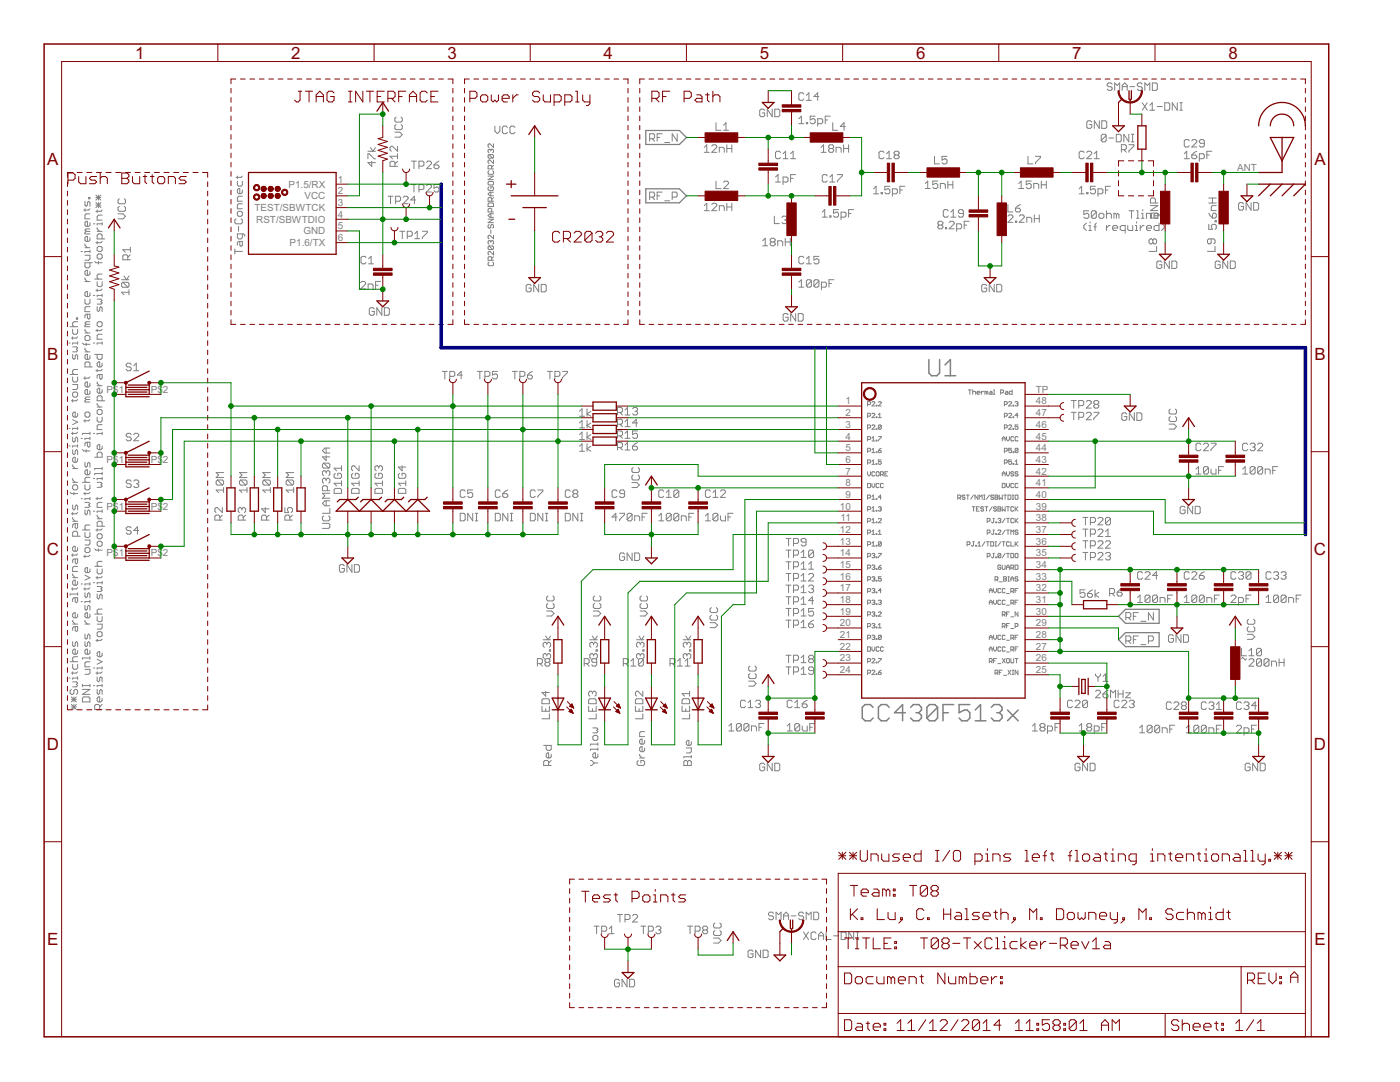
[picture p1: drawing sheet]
<svg xmlns="http://www.w3.org/2000/svg" width="279mm" height="216mm" viewBox="0 0 279 216" stroke-linecap="round" stroke-linejoin="round" font-family="sans-serif">
<defs><g id="words">
<g font-size="3.8" fill="#800000">
<text x="27" y="11.7">1</text>
<text x="58.1" y="11.7">2</text>
<text x="89.3" y="11.7">3</text>
<text x="120.5" y="11.7">4</text>
<text x="151.6" y="11.7">5</text>
<text x="182.8" y="11.7">6</text>
<text x="214" y="11.7">7</text>
<text x="245.2" y="11.7">8</text>
<text x="9.4" y="32.9">A</text>
<text x="262.3" y="32.9">A</text>
<text x="9.4" y="71.8">B</text>
<text x="262.3" y="71.8">B</text>
<text x="9.3" y="110.8">C</text>
<text x="262.2" y="110.8">C</text>
<text x="9.3" y="149.7">D</text>
<text x="262.2" y="149.7">D</text>
<text x="9.4" y="188.6">E</text>
<text x="262.3" y="188.6">E</text>
</g>
<g font-size="2.2" fill="#808080">
<text x="246.9" y="34.1">ANT</text>
<text x="57.6" y="37.5">P1.5/RX</text>
<text x="60.8" y="39.8">VCC</text>
<text x="67.4" y="36.4">1</text>
<text x="67.4" y="38.8">2</text>
<text x="67.4" y="41.1">3</text>
<text x="50.8" y="42.1">TEST/SBWTCK</text>
<text x="51.1" y="44.4">RST/SBWTDIO</text>
<text x="60.6" y="46.8">GND</text>
<text x="67.4" y="43.4">4</text>
<text x="67.4" y="45.7">5</text>
<text x="57.8" y="49.1">P1.6/TX</text>
<text x="67.4" y="48.1">6</text>
<text x="21.3" y="78.4">P$1</text>
<text x="30.1" y="78.4">P$</text>
<text x="32.5" y="78.4">2</text>
<text x="168.7" y="80.7">1</text>
<text x="168.7" y="83">2</text>
<text x="206.7" y="83">47</text>
<text x="206.7" y="80.7">48</text>
<text x="206.7" y="78.4">TP</text>
<text x="168.7" y="85.4">3</text>
<text x="168.7" y="87.7">4</text>
<text x="206.7" y="87.7">45</text>
<text x="206.7" y="85.4">46</text>
<text x="21.3" y="92.4">P$1</text>
<text x="30.1" y="92.4">P$</text>
<text x="32.5" y="92.4">2</text>
<text x="168.7" y="90">5</text>
<text x="168.7" y="92.4">6</text>
<text x="168.7" y="94.7">7</text>
<text x="206.7" y="94.7">42</text>
<text x="206.7" y="92.4">43</text>
<text x="206.7" y="90">44</text>
<text x="21.3" y="101.7">P$1</text>
<text x="30.1" y="101.7">P$</text>
<text x="32.5" y="101.7">2</text>
<text x="167.6" y="101.7">10</text>
<text x="168.7" y="97">8</text>
<text x="168.7" y="99.4">9</text>
<text x="206.7" y="101.7">39</text>
<text x="206.7" y="99.4">40</text>
<text x="206.7" y="97">41</text>
<text x="167.6" y="106.3">12</text>
<text x="167.8" y="104">11</text>
<text x="206.7" y="106.3">37</text>
<text x="206.7" y="104">38</text>
<text x="21.3" y="111">P$1</text>
<text x="30.1" y="111">P$</text>
<text x="32.5" y="111">2</text>
<text x="167.6" y="108.7">13</text>
<text x="167.6" y="111">14</text>
<text x="167.6" y="113.3">15</text>
<text x="206.7" y="113.3">34</text>
<text x="206.7" y="111">35</text>
<text x="206.7" y="108.7">36</text>
<text x="167.6" y="118">17</text>
<text x="167.6" y="115.7">16</text>
<text x="206.7" y="118">32</text>
<text x="206.7" y="115.7">33</text>
<text x="167.6" y="125">20</text>
<text x="167.6" y="122.7">19</text>
<text x="167.6" y="120.3">18</text>
<text x="206.7" y="125">29</text>
<text x="206.7" y="122.7">30</text>
<text x="206.7" y="120.3">31</text>
<text x="167.6" y="132">23</text>
<text x="167.6" y="129.6">22</text>
<text x="167.6" y="127.3">21</text>
<text x="206.7" y="127.3">28</text>
<text x="206.7" y="129.6">27</text>
<text x="206.7" y="132">26</text>
<text x="167.6" y="134.3">24</text>
<text x="206.7" y="134.3">25</text>
</g>
</g></defs>
<g fill="none" stroke="#808080" stroke-width=".2">
<path d="M160.4 18.8l-.2-.3h-.5l-.3 .3v1l.3 .2h.5l.2-.2M160.9 19l.5-.5v1.5M163.4 19.3h-1l.8-.8v1.5M222 16.8l-.3-.2h-.5l-.2 .2v.2l.2 .3h.5l.3 .2v.3l-.3 .2h-.5l-.2-.2M222.5 18v-1.4l.5 .4 .5-.4v1.4M224 17.3h1M224 18v-1l.5-.4 .5 .4v1M225.5 17.3h1M228 16.8l-.3-.2h-.5l-.2 .2v.2l.2 .3h.5l.3 .2v.3l-.3 .2h-.5l-.2-.2M228.5 18v-1.4l.5 .4 .5-.4v1.4M230 16.6h.7l.3 .2v1l-.3 .2h-.7zM17.7 39.4h.2v.3h-.2z"/>
<path d="M19.1 39.4h1M19.1 38.9l1 1M19.6 38.9v1M20.1 38.9l-1 1M23.8 39.7l-.2 .2v.5l.2 .3h1l.2-.3v-.5l-.2-.2M47.4 35.1v.5M47.4 36.2v.7l.2 .2h.5l.3-.2v-.7M48.4 37.9v.5l-.3 .3h-.5l-.2-.3v-.5l.2-.2h.3v1M48.4 39.2h-.8l-.2 .2v.8h1M48.4 35.1l-.3 .3h-1M73.4 31.7v-1h.3l1 1h.2M73.4 30.2h1.5"/>
<path d="M73.9 29.4l.5 .8 .5-.8M74.2 32.2v1l-.8-.8h1.5M77.4 39.2h1M77.9 39.2v1.4M78.8 26.4h1l.5 .5-.5 .5h-1M78.8 33.2v-.8l-.2-.2h-.5l-.3 .2v.8h1.5M79 23.4l-.2 .2v.5l.2 .3h1l.3-.3v-.5l-.3-.2M79 24.9l-.2 .2v.5l.2 .3h1l.3-.3v-.5l-.3-.2M79.3 31.2h-1.5l.5 .5M79.3 29.2v1l-1-1h-.2l-.3 .2v.5l.3 .3M79.3 32.2l-.5 .5M79.3 30.7v1"/>
<path d="M80.5 39.4l.2-.2h.5l.2 .2v.2l-.9 1h.9M82.1 36.8h1M82.1 32.2h1M82.6 32.2v1.5M82.6 36.8v1.5M83 39.9h-1l.7-.7v1.4M83.6 37.8h.7l.3-.2v-.5l-.3-.3h-.7v1.5M83.6 33.1h.7l.3-.2v-.5l-.3-.2h-.7v1.5M85.1 32.4l.3-.2h.5l.2 .2v.3l-1 1h1M85.1 37.1l.3-.3h.5l.2 .3v.2l-1 1h1M86.6 32.9h.8l.2 .2v.3l-.2 .3h-.5l-.3-.3zM87.6 36.8h-1v.8l.5-.3h.3l.2 .3v.5l-.2 .2h-.5l-.3-.2"/>
<path d="M87.6 32.2l-1 .7M97.4 36.4l.2-.2h.7l.2 .2v.3l-.2 .2h-.7l-.2-.2zM97.4 35.1h1.1l-1.1 .8h1.1M97.6 34.1l-.2 .1v.4l.2 .2h.7l.2-.2v-.4l-.2-.1M97.6 30.8l-.2 .2v.4l.2 .2h.7M97.6 37.3l-.2 .2v.3l.2 .2h.7l.2-.2v-.3l-.2-.2h-.3v.3M97.6 30.8h.7l.2 .2v.4l-.2 .2M97.6 30.8l.7 .8M98 30l.1-.2 .4 .2v.3l-.2 .2M98 30l-.2-.2-.4 .2v.3l.2 .2M98 30v.1M98 38.4v.7"/>
<path d="M98.1 33.7v-.5l-.1-.2h-.4l-.2 .2v.5h1.1M98.5 28.7v.7l-.7-.7-.4 .2v.3l.2 .2M98.5 31.9v.7l-.7-.7-.4 .2v.3l.2 .2M98.5 39.4l-.4 .4M98.5 38.4h-.7l-.4 .3 .4 .4h.7M98.5 33l-.4 .3M98.8 25.2v1l.5 .5 .5-.5v-1M101.3 25.4l-.3-.2h-.5l-.2 .2v1l.2 .3h.5l.3-.3M102.8 25.4l-.3-.2h-.5l-.2 .2v1l.2 .3h.5l.3-.3M129.6 27.7h.8l.2-.3v-.5l-.2-.2h-.8v1.5M129.6 39.3h.8l.2-.2v-.5l-.2-.3h-.8v1.5M130.2 27.7l.4 .5"/>
<path d="M130.2 39.3l.4 .5M131.1 39.1h.6M131.1 27.4h.6M132.1 26.7h-1v1.5M132.1 38.3h-1v1.5M132.7 28.4h.9M134.2 39.3h.7l.2-.2v-.5l-.2-.3h-.7v1.5M135.1 26.7v1.5l-.9-1.5v1.5M140.5 29.4l.6-.5v1.5M140.5 30.4h1M142 29.1l.3-.2h.5l.2 .2v.3l-1 1h1M142.9 36.2v1.4h1"/>
<path d="M142.9 24.5v1.5h1M143.6 30.4v-1h.7l.2 .2v.8M144.4 36.4l.2-.2h.5l.3 .2v.2l-1 1h1M144.4 26h1M144.4 25l.5-.5v1.5M145.1 28.9v1.5M145.1 29.6h.9M146 28.9v1.5M152.6 22l-.2-.2h-.5l-.3 .2v1l.3 .3h.5l.2-.3v-.5h-.5M154.1 21.8v1.5l-1-1.5v1.5M154.6 21.8h.8l.2 .2v1l-.2 .3h-.8zM154.8 35.3l.5-.5v1.5"/>
<path d="M154.8 36.3h1M155.8 30.4l-.3-.2h-.5l-.2 .2v1l.2 .3h.5l.3-.3M156.3 36.3h.7l.3-.2v-.5l-.3-.3h-.7v1.5M156.3 31.7h1M156.3 30.7l.5-.5v1.5M157.8 35.6h.5M157.8 31.7h1M157.8 30.7l.5-.5v1.5M158.8 34.8h-1v1.5M159.4 23.7l.5-.5v1.5M159.4 24.7h1M160.9 24.4h.3v.3h-.3z"/>
<path d="M160.9 20h1M162.7 23.2h-1v.7l.7-.2 .3 .2v.5l-.3 .3h-.5l-.2-.3M163.2 24.7h.7l.3-.3v-.5l-.3-.2h-.7v1.5M163.9 30.4h1M163.9 29.4l.5-.5v1.5M164.7 23.9h.5M165.1 35.1l-.3-.3h-.5l-.2 .3v1l.2 .2h.5l.3-.2M165.6 36.3h1M165.6 29.6l-.2 .3v.2l.2 .3h.5l.3-.3v-.2l-.3-.3M165.6 29.6l-.2-.2v-.3l.2-.2h.5l.3 .2v.3l-.3 .2M165.6 29.6h.5M165.6 35.3l.5-.5v1.5"/>
<path d="M165.7 23.2h-1v1.5M166.2 24.5v1.5h1M166.9 30.4v-1h.7l.3 .2v.8M167.1 34.8h1v.3l-1 1v.2M168.4 29.6h1M168.4 28.9v1.5M168.7 25.2h-1l.7-.7v1.5M169.4 28.9v1.5M174.3 38.7h1M174.3 37.7l.5-.5v1.5M175.9 38.4h.2v.3h-.2zM176.4 30.4l-.2-.2h-.5l-.3 .2v1l.3 .3h.5l.2-.3"/>
<path d="M176.9 31.7h1M176.9 30.7l.5-.5v1.5M177.6 37.2h-1v.7l.5-.2h.3l.2 .2v.5l-.2 .3h-.6l-.2-.3M178.1 38.7h.8l.2-.3v-.5l-.2-.2h-.8v1.5M178.7 30.9l-.3 .3v.2l.3 .3h.5l.2-.3v-.2l-.2-.3M178.7 30.9l-.3-.2v-.3l.3-.2h.5l.2 .2v.3l-.2 .2M178.7 30.9h.5M179.6 37.9h.5M180.6 37.2h-1v1.5M184.7 36.6l.4-.5v1.5M184.7 37.6h1M186.5 31.2v1.5h1"/>
<path d="M187.2 36.1h-1v.8l.7-.3 .3 .3v.5l-.3 .2h-.5l-.2-.2M187.7 37.6v-1h.7l.3 .3v.7M189 31.2h-1v.7l.7-.2 .3 .2v.5l-.3 .3h-.4l-.3-.3M189.2 36.1v1.5M189.2 36.9h1M190.2 36.1v1.5M203.3 37.6h1M203.3 36.6l.5-.5v1.5M205.1 31.2v1.5h1M205.8 36.1h-1v.8l.5-.3h.2l.3 .3v.5l-.3 .2h-.4l-.3-.2M206.3 37.6v-1h.8l.2 .3v.7M206.7 31.2h.9v.3l-.9 .9v.3"/>
<path d="M207.8 36.9h1M207.8 36.1v1.5M208.8 36.1v1.5M215.4 38.7h1M215.4 37.7l.5-.5v1.5M216.4 30.4l-.3-.2h-.5l-.2 .2v1l.2 .3h.5l.3-.3M216.9 38.4h.2v.3h-.2zM216.9 30.4l.2-.2h.5l.3 .2v.3l-1 1h1M217.9 24.4l-.3-.3h-.5l-.2 .3v1l.2 .2h.5l.3-.2v-.5h-.5M218.4 31.7h1M218.4 30.7l.5-.5v1.5M218.6 37.2h-1v.7l.5-.2h.3l.2 .2v.5l-.2 .3h-.5l-.3-.3"/>
<path d="M219.1 38.7h.8l.2-.3v-.5l-.2-.2h-.8v1.5M219.4 24.1v1.5l-1-1.5v1.5M219.9 24.1h.7l.3 .3v1l-.3 .2h-.7zM220.6 37.9h.5M220.8 27.1l-.3-.3h-.5l-.2 .3v.9M220.8 27.1v.9l-.3 .3h-.5l-.2-.3M220.8 27.1l-1 .9M221.3 27.5h1M221.6 37.2h-1v1.5M222.8 26.8h.7l.3 .3v.9l-.3 .3h-.7zM223.8 29.9h.7l.3-.3v-.5l-.3-.2h-.7v1.5M224.3 29.9l.5 .5"/>
<path d="M225.3 26.8v1.5l-1-1.5v1.5M225.3 28.9h1v.2l-1 1v.3M225.8 26.8h.5M225.8 28.3h.5M226 26.8v1.5M228 20.5l1 1.5M229 20.5l-1 1.5M229.5 21l.5-.5v1.5M229.5 22h1M230.9 21.3h1.1M232.5 20.5h.7l.2 .3v1l-.2 .2h-.7zM234.9 20.5v1.5l-.9-1.5v1.5"/>
<path d="M235.5 22h.5M235.5 20.5h.5M235.7 20.5v1.5M236.3 31.7h1M236.3 30.7l.5-.5v1.5M237.3 28.1l-.2-.2h-.5l-.3 .2v1l.3 .2h.5l.2-.2M237.8 30.9h.8l.2 .3v.2l-.2 .3h-.5l-.3-.3zM237.8 28.1l.3-.2h.5l.2 .2v.2l-1 1h1M238.8 30.2l-.5 .2-.5 .5M239.4 31.7h.7l.2-.3v-.5l-.2-.2h-.7v1.5M240.3 28.6h-.7l-.2-.3v-.2l.2-.2h.5l.2 .2v1l-.2 .2h-.5l-.2-.2M240.9 30.9h.4"/>
<path d="M241.2 39.5h1.5M241.9 30.2h-1v1.5M242 39.5v1M16.2 50.2h.2M17 40.2v.7l.2 .3 .2-.3v-.5l.3-.2 .2 .2v.8M17 50.9h.9v.8l-.2 .2h-.7M17 59.7v.8l.2 .2h.5l.2-.2v-.8M17 41.7v.5M17 48.7v.2l.4 .5M17 55.4v.3l.4 .5M17 56.2h.9M17 49.4h.9"/>
<path d="M17.2 46.2l-.2 .2v.3h.9M17.2 46.2h.7M17.9 47.4v.5l-.2 .3h-.5l-.2-.3v-.5l.2-.2h.2v1M17.9 44.4v.5l-.2 .3h-.5l-.2-.3v-.5l.2-.2h.2v1M17.9 49.9v.5M17.9 52.4v.8l-.2 .2h-.5l-.2-.2v-.8h1.4M17.9 54.2v.5l-.2 .2h-.5l-.2-.2v-.5l.2-.3h.2v1M17.9 58.4v.5l-.2 .3h-.5l-.2-.3v-.5l.2-.2h.2v1M17.9 42.7h-.7l-.2 .2v.8h.9M17.9 50.2h-.9v.2M17.9 45.7h-.7l-.2 .2 .2 .3M17.9 41.7l-.2 .2h-1"/>
<path d="M18.6 44.7h.3M18.6 58.9h.3M18.9 52.2l.2 .2h1.3M18.9 55.7h1.5M19.1 40.4l1 1M19.1 40.9h1M19.4 49.4l.2-.2h.5l.3 .2v.5l-.3 .3h-.5l-.2-.3zM19.4 59.7h.7l.3 .2-.3 .3 .3 .3-.3 .2h-.7M19.4 46.2h1M19.4 50.9l.2-.2h.5l.3 .2v.5l-.3 .3h-.5l-.2-.3zM19.4 56.2v.7l.2 .3h.5l.3-.3v-.7M19.4 41.9v.5"/>
<path d="M19.4 45.4v.3l.5 .5M19.4 48.2v.5M19.4 57.7v.5M19.6 40.4v1M19.6 52.2v.5M20.1 40.4l-1 1M20.4 47.7v-.8l-.3-.2h-.5l-.2 .2v.8h1.5M20.4 44.7h-1v.2M20.4 41.9l-.3 .3h-1M20.4 44.4v.5M20.4 58.7v.5M20.4 42.9h-.8l-.2 .3v.7h1"/>
<path d="M20.4 54.7h-.8l-.2 .2v.5l.2 .3M20.4 58.9h-1v.3M20.4 57.7l-.3 .2h-1M20.4 48.2l-.3 .2h-1M23.6 42.7h1l.4 .5-.4 .5h-1M23.8 41.2l-.2 .2v.5l.2 .3h1l.2-.3v-.5l-.2-.2M24.3 55.8h1.4M24.5 56.3h1l.2 .3v.5l-.2 .2M24.5 56.3l-.2 .3v.5l.2 .2h1M24.5 56.3l1 1M24.7 55.1l.6 .7 .4-.7M25.5 51.8v-.7l-.2-.3h-.5l-.3 .3v.7h1.5"/>
<path d="M25.7 58.3h-1.4l.4 .5M25.7 57.8v1M26 50.8l-.5 .5M26 49.8h-1.5l.5 .5M26 49.3v1M46.9 50.2h1.5M46.9 49.7v1M47.1 43.7l-.2 .2v.5l.2 .3h1l.3-.3v-.5l-.3-.2M47.6 42.2h.5l.3 .2v.5l-.3 .3h-.5l-.2-.3v-.5zM47.6 45.2v1M47.9 48.2v.7l.2 .3 .3-.3v-.7h-.8l-.2 .2v.5M48.4 40.7h-.8l-.2 .2v.8h1"/>
<path d="M48.4 46.7v.7l-.3 .3h-.5l-.2-.3v-.7h1.2l.3 .2v.3M72 56.4l.2-.2h.5l.3 .2v.3l-1 1h1M73 51.4l-.2-.2h-.5l-.2 .2v1l.2 .2h.5l.2-.2M73.5 57.7v-1h.7l.3 .2v.8M73.6 52.6h.9M73.6 51.6l.5-.4v1.4M75 56.9h.5M76 56.2h-1v1.5M79 40.2h.7l.2-.3v-.5l-.2-.2h-.7v1.4M79.8 46.1h1M80.3 46.1v1.5M81.3 47.1h.7l.3-.2v-.5l-.3-.3h-.7v1.5"/>
<path d="M82.8 47.6h1M82.8 46.6l.5-.5v1.5M84.3 46.1h1v.3l-1 1v.2M97.4 43.7h1.1l-1.1 .7h1.1M97.6 44.8l-.2 .2v.3l.4 .2 .2-.2v-.3l.3-.2 .2 .2v.3l-.2 .2M97.6 52.3l-.2 .2v.3l.2 .2h.7l.2-.2v-.3l-.2-.2M97.6 40.5h.7l.2 .2v.5h-1.1v-.5zM97.6 49.1l-.2 .2v.3l.2 .2h.7M97.6 49.1h.7l.2 .2v.3l-.2 .2M97.6 49.1l.7 .7M98 48.2l-.2-.2-.4 .2v.4l.2 .1M98 48.2l.1-.2 .4 .2v.4l-.2 .1"/>
<path d="M98 42.7v.7M98 45.9v.7M98 48.2v.2M98.1 40.2v-.6l-.1-.2h-.4l-.2 .2v.6h1.1M98.1 51.9v-.5l-.1-.2h-.4l-.2 .2v.5h1.1M98.1 42.3v-.5l-.1-.2h-.4l-.2 .2v.5h1.1M98.5 50.2v.7l-.7-.7-.4 .1v.4l.2 .2M98.5 42.7h-.7l-.4 .3 .4 .4h.7M98.5 46.9v.7l-.7-.7-.4 .2v.4l.2 .1M98.5 51.2l-.4 .4M106 57l-.2-.3h-.5l-.3 .3v1l.3 .2h.5l.2-.2v-.5h-.5M107.5 56.7v1.5l-1-1.5v1.5"/>
<path d="M108 56.7h.8l.2 .3v1l-.2 .2h-.8zM132.7 40.1h.9M140.5 42h1M140.5 41l.6-.4v1.4M142 40.8l.3-.2h.5l.2 .2v.2l-1 1h1M143.6 42v-1h.7l.2 .3v.7M145.1 40.6v1.4M145.1 41.3h.9M146 40.6v1.4M152.2 48l.5-.5v1.5M152.2 49h1M154 48.3l-.3 .2v.3l.3 .2h.5l.2-.2v-.3l-.2-.2"/>
<path d="M154 48.3l-.3-.3v-.2l.3-.3h.5l.2 .3v.2l-.2 .3M154 48.3h.5M154.5 43.1v1.5h1M155.2 49v-1h.8l.2 .3v.7M156 43.4l.3-.3h.5l.2 .3v.2l-.2 .3M156.5 43.9h.3M156.7 48.3h1M156.7 47.5v1.5M156.8 43.9l.2 .2v.3l-.2 .2h-.5l-.3-.2M157.7 47.5v1.5M159.4 56.3l.5-.5v1.5M159.4 57.3h1"/>
<path d="M160.4 51.4l-.2-.2h-.5l-.3 .2v1l.3 .2h.5l.2-.2M160.9 51.6l.5-.4v1.4M160.9 52.6h1M161.9 56.1l-.2-.3h-.5l-.3 .3v1M161.9 56.1v1l-.2 .2h-.5l-.3-.2M161.9 56.1l-1 1M163.4 56.1v1l-.2 .2h-.5l-.3-.2M163.4 56.1l-.2-.3h-.5l-.3 .3v1M163.4 51.2h-1v.7l.5-.3h.3l.2 .3v.5l-.2 .2h-.5l-.3-.2M163.4 56.1l-1 1M163.9 57.3h.8l.2-.2v-.5l-.2-.3h-.8v1.5M164.1 42.3l.5-.5v1.5"/>
<path d="M164.1 43.3h1M165.4 56.6h.5M165.6 43.1h.2v.2h-.2zM166.4 55.8h-1v1.5M167.3 41.8h-1v.8l.8-.3 .2 .3v.5l-.2 .2h-.5l-.3-.2M167.9 43.3h.7l.2-.2v-.5l-.2-.3h-.7v1.5M169.4 42.6h.4M170.3 41.8h-.9v1.5M187.4 44.9l-.2-.2v-.3l.2-.2h.5l.3 .2v.3l-.3 .2M187.4 44.9l-.2 .2v.3l.2 .3h.5l.3-.3v-.3l-.3-.2M187.4 44.9h.5M188.7 45.4h.2v.3h-.2z"/>
<path d="M189.3 42.1l-.3-.3h-.5l-.2 .3v1l.2 .2h.5l.3-.2M189.4 44.4l.3-.2h.5l.2 .2v.3l-1 1h1M189.8 43.3h1M189.8 42.3l.4-.5v1.5M190.9 45.7h.8l.2-.3v-.5l-.2-.2h-.8v1.4M192.3 42.6h-.8l-.2-.3v-.2l.2-.3h.5l.3 .3v1l-.3 .2h-.5l-.2-.2M192.4 44.9h.5M193.4 44.2h-1v1.5M196.9 57l-.2-.3h-.5l-.3 .3v1l.3 .2h.5l.2-.2v-.5h-.5M198.4 56.7v1.5l-1-1.5v1.5M198.9 56.7h.8l.2 .3v1l-.2 .2h-.8zM201.1 43.1l.3-.2h.5l.2 .2v.3l-1 1h1"/>
<path d="M201.1 40.8v1.5h1M202.6 44.1h.3v.3h-.3zM202.6 41.6h.8l.2 .2v.3l-.2 .2h-.5l-.3-.2zM203.4 43.1l.3-.2h.5l.2 .2v.3l-1 1h1M203.6 40.8l-1 .8M204.9 44.4v-1h.8l.2 .2v.8M206.4 42.9v1.5M206.4 43.6h1M207.4 42.9v1.5M216.8 44.5l-.5 .5v.5l.5 .5M217.3 42.1h-1v.7l.5-.2h.2l.3 .2v.5l-.3 .3h-.4l-.3-.3M217.3 45h.3v1"/>
<path d="M217.3 46h.5M217.6 44.3v.2M218.3 45.3h.5M218.8 42.3l-.3-.2h-.4l-.3 .2v1M218.8 42.3v1l-.3 .3h-.4l-.3-.3M218.8 42.3l-1 1M218.8 44.5l-.3 .3v1.2M219.3 42.8l.3-.2h.4l.3 .2v.5l-.3 .3h-.4l-.3-.3zM220.8 42.8l.3-.2h.5l.2 .2v.8M220.8 42.1v1.5M220.8 45v1M221.6 45h-.3l-.5 .5"/>
<path d="M222.1 45.5h1v-.2l-.3-.3h-.5l-.2 .3v.5l.2 .2h.5M222.8 42.8l-.2-.2h-.3v1M222.8 42.8v.8M222.8 42.8l.3-.2 .2 .2v.8M224.6 46h-.8l-.2-.2v-.5l.2-.3h.8v1.5M225.1 45v.8l.2 .2h.8v-1M225.3 42.1h1M225.8 42.1v1.5M226.6 45h.2v1M226.6 46h.5M226.8 42.1h.3v1.5M226.8 43.6h.5"/>
<path d="M226.8 44.3v.2M227.6 45v1M227.8 42.6h.3v1M227.8 43.6h.5M228.1 41.8v.3M228.3 45h-.2l-.5 .5M228.8 43.6v-1h.8l.2 .2v.8M228.8 45.5h1v-.2l-.2-.3h-.5l-.3 .3v.5l.3 .2h.5M229.6 41h1.5l-1.5 1h1.5M229.8 42.5h1l.3 .3v.7h-1.5v-.7zM230.1 47.9l-.3-.2h-.2l-.3 .2v.5l.3 .3h.2l.3-.3M230.1 47.9l.2-.2h.3l.2 .2v.5l-.2 .3h-.3l-.2-.3"/>
<path d="M230.1 47.9v.5M230.3 43.1h1v-.3l-.2-.2h-.5l-.3 .2v.5l.3 .3h.5M230.6 40.5v-.7l-.3-.3h-.5l-.2 .3v.7h1.5M230.8 49.2v1h-1.5M231.3 44.5v1.5h-.7l-.3-.2v-.5l.3-.3h.7M231.8 44.5l.5 .5v.5l-.5 .5M231.9 52.3l-.3-.2h-.5l-.2 .2v1l.2 .3h.5l.3-.3v-.5h-.5M233.4 52.1v1.5l-1-1.5v1.5M233.9 52.1h.7l.3 .2v1l-.3 .3h-.7zM241.2 40.5h1.5M241.2 44.8v1h.8l-.3-.8 .3-.2h.5l.2 .2v.5l-.2 .3M241.2 42.5l.8 1"/>
<path d="M241.7 47.7v.7l-.2 .3h-.3l-.2-.3v-.5l.2-.2h1l.3 .2v.5l-.3 .3M242.2 42.5h.3l.2 .3v.5l-.2 .2h-.5v-.7zM242.5 49.2v1h-1.5M242.5 44h.2v.3h-.2zM242.7 41h-.7l-.3 .3v.7h1M243.5 52.3l-.2-.2h-.5l-.3 .2v1l.3 .3h.5l.2-.3v-.5h-.5M245 52.1v1.5l-1-1.5v1.5M245.5 52.1h.8l.2 .2v1l-.2 .3h-.8zM248.2 40.7l-.3-.3h-.5l-.2 .3v1l.2 .2h.5l.3-.2v-.5h-.5M249.7 40.4v1.5l-1-1.5v1.5M250.2 40.4h.7l.3 .3v1l-.3 .2h-.7zM13.8 68.5h.2"/>
<path d="M14 74.7h1.5M14 65.2h1.5M14.5 65.7v.7l.3 .3h.4l.3-.3v-.7M14.5 70.7v.8l.3 .2 .2-.2v-.5l.2-.3 .3 .3v.7M14.5 75.2v.8l.3 .2h.4l.3-.2v-.8M14.5 76.7h1v.8l-.3 .2h-.7M14.5 78.5l.3-.3h.4l.3 .3v.5l-.3 .2h-.4l-.3-.2zM14.5 67.2v.5M14.5 79.7v.5M14.5 69.2h.7l.3 .2-.3 .3 .3 .3-.3 .2h-.7M15.2 63.4h.3v.3h-.3zM15.5 68.2v.5"/>
<path d="M15.5 64.2h-.7l-.3 .3v.4l.3 .3M15.5 68.5h-1v.2M15.5 73.7h-.7l-.3 .3v.5l.3 .2M15.5 79.7l-.3 .3h-1M15.5 67.2l-.3 .3h-1M16.4 68.5l.3 .2h1.2M17 70.2h.9M17 65.7v.3l.4 .4M17 69.4v.3l.4 .5M17 75.2v.5M17 66.4h.9M17.2 64.7l-.2 .2v.3h.9"/>
<path d="M17.2 67h.5l.2 .2v.5l-.2 .2h-.5l-.2-.2v-.5zM17.2 79.7l-.2 .3v.2h.9M17.2 68.5v.5M17.2 79.7h.7M17.2 64.7h.7M17.4 62.7v.7l.3 .3 .2-.3v-.7h-.7l-.2 .2v.5M17.9 79.2h-.7l-.2 .3 .2 .2M17.9 78v.5l-.2 .2h-.5l-.2-.2v-.5l.2-.3h.2v1M17.9 76.5v.5l-.2 .2h-.5l-.2-.2v-.5l.2-.3h.2v1M17.9 64.2h-.7l-.2 .3 .2 .2M17.9 71v.5l-.2 .2h-.5l-.2-.2v-.5l.2-.3h.2v1M17.9 73.2v-.7l-.2-.3h-.5l-.2 .3v.7h1.4"/>
<path d="M17.9 61.2h-.7l-.2 .2v.8h.9M17.9 75.2l-.2 .3h-1M18.6 68.5h.3M18.9 70.7h1.5v.8l-.3 .2h-.5l-.2-.2v-.8M19.4 64.5l.2-.3h.5l.3 .3v.4l-.3 .3h-.5l-.2-.3zM19.4 61.2v.7l.2 .3 .3-.3v-.5l.2-.2 .3 .2v.8M19.4 65.7v.5M19.4 73.7v.5M19.4 76.2v.3l.5 .5M19.4 77h1M19.9 74.7v.8l.2 .2 .3-.2v-.8h-.8l-.2 .3v.5M20.4 80v-.8l-.3-.2h-.5l-.2 .2v.8h1.5"/>
<path d="M20.4 68.5h-1v.2M20.4 66.7h-.8l-.2 .3v.7h1M20.4 72.5v.5l-.3 .2h-.5l-.2-.2v-.5l.2-.3h.3v1M20.4 77.7v.5l-.3 .3h-.5l-.2-.3v-.5l.2-.2h.3v1M20.4 68.2v.5M20.4 73.7l-.3 .3h-1M20.4 65.7l-.3 .3h-1M26.2 72.7l-.3-.2h-.5l-.2 .2v.3l.2 .2h.5l.3 .3v.2l-.3 .3h-.5l-.2-.3M26.7 74h1M26.7 73l.5-.5v1.5M74.7 61.7l-.3-.3h-.4l-.3 .3v1l.3 .2h.4l.3-.2v-.6h-.5M76.2 61.4v1.5l-1-1.5v1.5"/>
<path d="M76.7 61.4h.7l.3 .3v1l-.3 .2h-.7zM88.3 74.1h1M88.8 74.1v1.5M89.8 75.1h.7l.3-.3v-.4l-.3-.3h-.7v1.5M92.3 74.8h-1l.7-.7v1.5M95.3 74.1h1M95.8 74.1v1.5M96.8 75.1h.7l.3-.3v-.4l-.3-.3h-.7v1.5M99.3 74.1h-1v.7l.5-.2h.2l.3 .2v.6l-.3 .2h-.5l-.2-.2M102.3 74.1h1M102.7 74.1v1.5M103.8 75.1h.7l.3-.3v-.4l-.3-.3h-.7v1.5"/>
<path d="M105.3 74.8h.7l.3 .3v.3l-.3 .2h-.5l-.2-.2zM106.3 74.1l-1 .7M109.2 74.1h1M109.7 74.1v1.5M110.7 75.1h.8l.2-.3v-.4l-.2-.3h-.8v1.5M112.2 74.1h1v.3l-1 1v.2M157.3 62.8l-.3-.2h-.5l-.2 .2v1l.2 .3h.5l.3-.3v-.5h-.5M158.8 62.6v1.5l-1-1.5v1.5M159.3 62.6h.7l.3 .2v1l-.3 .3h-.7zM193.3 77.8h.5M193.5 77.8v.9M194.1 78.2l.5-.1 .1 .1v.5"/>
<path d="M194.1 77.8v.9M195 78.4h.6l-.2-.3-.4 .1v.3l.4 .2M195.9 78.1v.6M196.3 78.1l-.4 .3M196.8 78.2l.2-.1 .1 .1v.5M196.8 78.2l-.2-.1v.6M196.8 78.2v.5M197.6 78.1l.4 .1v.5h-.4l-.2-.2 .2-.1h.4M198.3 77.8h.1v.9M198.3 78.7h.3M199.7 78.4h.4l.2-.2-.2-.4h-.4v.9M200.7 78.1l.4 .1v.5h-.4l-.1-.2 .1-.1h.4"/>
<path d="M202 77.8v.9h-.4l-.2-.5 .2-.1h.4M213.8 79.9h1M214.3 79.9v1.5M13.8 89h.2M13.8 85.5h.2M14 98.3l.2 .2h1.3M14.5 87.2v.8l.3 .2 .2-.2v-.5l.2-.3 .3 .3v.7M14.5 89.7v.8l.3 .2 .2-.2v-.5l.2-.3 .3 .3v.7M14.5 97l.3-.2h.4l.3 .2v.5l-.3 .2h-.4l-.3-.2zM14.5 86.2v.5M14.5 92.7v.3l.5 .5M14.5 95.5v.2l.5 .5"/>
<path d="M14.5 96.2h1M14.5 93.5h1M14.5 83.7l1 .5-1 .5M14.8 98.3v.4M15.5 82.5v.5l-.3 .2h-.4l-.3-.2v-.5l.3-.3h.2v1M15.5 85.2v.5M15.5 88.7v.5M15.5 91.5v.5l-.3 .2h-.4l-.3-.2v-.5l.3-.3h.2v1M15.5 85.5h-1v.2M15.5 89h-1v.2M15.5 86.2l-.3 .3h-1M16.2 99.5h.2"/>
<path d="M16.2 87.5h.2M16.4 96.2h1.5M16.4 89.7l.3 .3h1.2M17 96.8v.7l.2 .2h.5l.2-.2v-.7M17 92.2v.8l.2 .2 .2-.2v-.5l.3-.3 .2 .3v.7M17 83.7v.5M17 98.3v.4M17.2 82.2h.5l.2 .3v.5l-.2 .2h-.5l-.2-.2v-.5zM17.2 89.7v.5M17.4 88.2v.8l.3 .2 .2-.2v-.8h-.7l-.2 .3v.5M17.9 98.3l-.2 .2h-1M17.9 86.5h-1.5v.2"/>
<path d="M17.9 86.2v.5M17.9 87.2v.5M17.9 94v.5l-.2 .2h-.5l-.2-.2v-.5l.2-.3h.2v1M17.9 99.3v.4M17.9 87.5h-.9v.2M17.9 95.2h-.7l-.2 .3v.5l.2 .2M17.9 99.5h-.9v.2M17.9 83.7l-.2 .3h-1M18.6 86.5h.3M18.6 95.5h.3M18.9 91.2h1.5v-.7l-.3-.3h-.5l-.2 .3v.7M19.4 96.2h.7l.3 .3-.3 .3 .3 .2-.3 .2h-.7"/>
<path d="M19.4 83.2v.8l.2 .2h.5l.3-.2v-.8M19.4 80.5v.2l.5 .5M19.4 99.3v.4M19.4 81.2h1M19.6 81.7h.5l.3 .3v.5l-.3 .2h-.5l-.2-.2v-.5zM20.4 93.5h-1.5v.2M20.4 86.5h-1v.2M20.4 99.3l-.3 .2h-1M20.4 94.5h-1.5v.2M20.4 89v.5l-.3 .2h-.5l-.2-.2v-.5l.2-.3h.3v1M20.4 86.2v.5M20.4 93.2v.5"/>
<path d="M20.4 94.2v.5M20.4 95.2v.5M20.4 84.7h-.8l-.2 .3v.7h1M20.4 95.5h-1v.2M26.2 86.7l-.3-.2h-.5l-.2 .2v.3l.2 .2h.5l.3 .3v.2l-.3 .2h-.5l-.2-.2M26.2 96l-.3-.2h-.5l-.2 .2v.3l.2 .2h.5l.3 .3v.2l-.3 .3h-.5l-.2-.3M26.7 86.7l.2-.2h.5l.3 .2v.3l-1 .9h1M26.7 96l.2-.2h.5l.3 .2v.3l-.3 .2M27.2 96.5h.2M27.4 96.5l.3 .3v.2l-.3 .3h-.5l-.2-.3M43.4 95.8l-.3 .2v.5l.3 .3h1M43.4 95.8h1l.2 .2v.5l-.2 .3"/>
<path d="M43.4 95.8l1 1M44.6 94.3h-1.5l.5 .5-.5 .5h1.5M44.6 97.8h-1.5l.5 .5M44.6 97.3v1M48 95.8h1l.3 .2v.5l-.3 .3M48 95.8l-.2 .2v.5l.2 .3h1M48 95.8l1 1M49.3 94.3h-1.5l.5 .5-.5 .5h1.5M49.3 97.8h-1.5l.5 .5M49.3 97.3v1M52.7 95.8h1l.3 .2v.5l-.3 .3M52.7 95.8l-.2 .2v.5l.2 .3h1"/>
<path d="M52.7 95.8l1 1M54 94.3h-1.5l.5 .5-.5 .5h1.5M54 97.8h-1.5l.5 .5M54 97.3v1M57.4 95.8h1l.2 .2v.5l-.2 .3M57.4 95.8l-.3 .2v.5l.3 .3h1M57.4 95.8l1 1M58.6 94.3h-1.5l.5 .5-.5 .5h1.5M58.6 97.8h-1.5l.5 .5M58.6 97.3v1M64.6 92.4l1 1M64.6 92.4h1l.2 .3v.5l-.2 .2"/>
<path d="M64.6 92.4l-.3 .3v.5l.3 .2h1M65.1 95.7l.2-.3h.3l.2 .3v.5l-.2 .2M65.1 94.2l.2-.3h.3l.2 .3v.5l-.2 .2M65.1 94.2l-.3-.3h-.2l-.3 .3v.5l.3 .2M65.1 95.7l-.3-.3h-.2l-.3 .3v.5l.3 .2M65.1 89.4v1M65.1 90.9v1l-.8-.7h1.5M65.1 94.2v.2M65.1 95.7v.2M65.1 99.9v1M65.3 97.9v-.7l-.2-.3h-.5l-.3 .3v.7h1.5M65.8 89.4h-1l-.5 .5 .5 .5h1"/>
<path d="M65.8 99.9h-1l-.5 .5 .5 .5h1M65.8 98.4h-1.5l.5 .5-.5 .5h1.5M66.9 97.5h1l.3 .2v.7h-1.5v-.7zM66.9 94.4l-.2 .3v.5l.2 .2h1l.3-.2v-.5l-.3-.3h-.5v.5M68.2 96.4h-1.5l.5 .5M68.2 92.9v1M68.2 95.9v1M68.2 93.4h-1.5l.5 .5M70.4 97.5h1l.3 .2v.7h-1.5v-.7zM70.4 94.4l-.2 .3v.5l.2 .2h1l.3-.2v-.5l-.3-.3h-.5v.5M71.7 96.4h-1.5l.5 .5M71.7 92.9v1l-1-1h-.3l-.2 .3v.5l.2 .2"/>
<path d="M71.7 95.9v1M74.8 97.7l.3-.2h1l.2 .2v.7h-1.5zM75.1 94.4l-.3 .3v.5l.3 .2h1l.2-.2v-.5l-.2-.3h-.5v.5M75.6 93.2l.2-.3h.3l.2 .3v.5l-.2 .2M75.6 93.2l-.3-.3h-.2l-.3 .3v.5l.3 .2M75.6 93.2v.2M76.3 96.4h-1.5l.5 .5M76.3 95.9v1M79.7 97.5h1l.3 .2v.7h-1.5v-.7zM79.7 94.4l-.2 .3v.5l.2 .2h1l.3-.2v-.5l-.3-.3h-.5v.5M80.2 92.9v1l-.7-.7h1.5M81 96.4h-1.5l.5 .5"/>
<path d="M81 95.9v1M92.8 98l-.2-.2h-.5l-.3 .2v1l.3 .3h.5l.2-.3M94.3 97.8h-1v.7l.6-.2h.2l.2 .2v.5l-.2 .3h-.5l-.3-.3M99.8 98l-.2-.2h-.5l-.3 .2v1l.3 .3h.5l.2-.3M100.3 98.5h.8l.2 .3v.2l-.2 .3h-.5l-.3-.3zM101.3 97.8l-1 .7M106.8 98l-.2-.2h-.5l-.3 .2v1l.3 .3h.5l.2-.3M107.3 97.8h1v.2l-1 1v.3M113.8 98l-.2-.2h-.5l-.3 .2v1l.3 .3h.5l.2-.3M114.6 98.5h.5M114.6 98.5l-.3-.2v-.3l.3-.2h.5l.2 .2v.3l-.2 .2M114.6 98.5l-.3 .3v.2l.3 .3h.5l.2-.3v-.2l-.2-.3"/>
<path d="M115.7 82.1l.5-.5v1.5M115.7 84.4l.5-.5v1.5M115.7 86.7l.5-.5v1.5M115.7 89l.5-.4v1.4M115.7 83.1h.9M115.7 85.4h.9M115.7 87.7h.9M115.7 90h.9M117.2 81.6v1.5M117.2 83.9v1.5M117.2 86.2v1.5M117.2 88.6v1.4"/>
<path d="M117.9 82.1l-.7 .5 .7 .5M117.9 84.4l-.7 .5 .7 .5M117.9 86.7l-.7 .5 .7 .5M117.9 89l-.7 .6 .7 .4M123.1 98l-.2-.2h-.5l-.2 .2v1l.2 .3h.5l.2-.3M123.2 84.6h.8l.2-.2v-.5l-.2-.2h-.8v1.4M123.2 82.3h.8l.2-.2v-.5l-.2-.3h-.8v1.5M123.2 87h.8l.2-.3v-.5l-.2-.2h-.8v1.5M123.2 89.3h.8l.2-.3v-.4l-.2-.3h-.8v1.5M123.7 82.3l.5 .5M123.7 84.6l.5 .5M123.7 87l.5 .5"/>
<path d="M123.7 89.3l.5 .5M124.7 98.5h-.8l-.2-.2v-.3l.2-.2h.5l.3 .2v1l-.3 .3h-.5l-.2-.3M124.7 87.5h1M124.7 81.8l.5-.5v1.5M124.7 84.1l.5-.4v1.4M124.7 86.5l.5-.5v1.5M124.7 88.8l.5-.5v1.5M124.7 82.8h1M124.7 85.1h1M124.7 89.8h1M126.1 96.3h1l.5 .5-.5 .5h-1M126.2 81.6l.3-.3h.5l.2 .3v.2l-.2 .3"/>
<path d="M126.2 89h.8l.2 .3v.3l-.2 .2h-.5l-.3-.2zM126.3 94.8l-.2 .2v.5l.2 .3h1.1l.2-.3v-.5l-.2-.2M126.3 93.3l-.2 .2v.5l.2 .3h1.1l.2-.3v-.5l-.2-.2M126.7 82.1h.3M127 82.1l.2 .2v.2l-.2 .3h-.5l-.3-.3M127.2 86h-1v.7l.5-.2h.3l.2 .2v.5l-.2 .3h-.5l-.3-.3M127.2 84.4h-1l.8-.7v1.4M127.2 88.3l-1 .7M132.5 98l-.3-.2h-.5l-.2 .2v1l.2 .3h.5l.3-.3M133 99.3h1M133 98.3l.5-.5v1.5M135.5 98l-.3-.2h-.5l-.2 .2v1"/>
<path d="M135.5 98v1l-.3 .3h-.5l-.2-.3M135.5 98l-1 1M141.8 98l-.3-.2h-.5l-.2 .2v1l.2 .3h.5l.3-.3M142.3 99.3h1M142.3 98.3l.5-.5v1.5M143.8 98l.2-.2h.5l.3 .2v.3l-1 1h1M173.1 96.5l.6 .1v.6l-.1 .1h-.5zM173.1 85.4h.5l.1-.5-.1-.1h-.5v.9M173.1 87.7h.5l.1-.4-.1-.2h-.5v.9M173.1 92.4h.5l.1-.5-.1-.1h-.5v.8M173.1 90h.5l.1-.4-.1-.1h-.5v.8M173.1 80.7h.5l.1-.4-.1-.2h-.5v.9"/>
<path d="M173.1 83h.5l.1-.4-.1-.1h-.5v.8M173.1 94.1v.6l.3 .3 .3-.3v-.6M173.1 99.4h.5l.1-.5-.1-.1h-.5v.8M174 92.6h.6M174 90.3h.6M174 80.3l.2-.2 .4 .2-.6 .7h.6M174 84.9l.2-.1 .4 .1-.6 .8h.6M174 82.6l.2-.1 .4 .1-.6 .7h.6M174 96.5v.5l.3 .3 .3-.3v-.5M174 99.1l.3-.3v.8M174 87.4l.3-.3v.9M174 89.7l.3-.2v.8"/>
<path d="M174 92.1l.3-.3v.8M174 99.6h.6M174 88h.6M174.6 94.3l-.2-.2-.4 .2v.5l.2 .2 .4-.2M174.9 99.5l.1 .1zM174.9 94.3l.1-.2 .5 .2v.5l-.2 .2-.4-.2zM174.9 92.5h.1v.1h-.1zM174.9 90.2h.1v.1h-.1zM174.9 80.9h.1v.1h-.1zM174.9 85.5h.1v.2h-.1zM174.9 83.2h.1v.1h-.1zM174.9 87.8h.1v.2h-.1z"/>
<path d="M175.3 80.3l.2-.2 .4 .2-.6 .7h.6M175.3 87.1h.6l-.6 .9M175.3 89.9h.4l.2 .3-.4 .1zM175.3 83.3h.6M175.3 82.8l.3-.3v.8M175.5 96.6l-.2-.1-.4 .1v.6l.1 .1 .5-.1M175.7 94.7h.4l.2-.4-.6-.2v.9M175.9 84.9v.6l-.2 .2-.4-.2M175.9 91.8h-.6v.4l.3-.1 .3 .1-.2 .4-.4-.1M175.9 84.9l-.4-.1-.2 .1v.6M175.9 84.9l-.6 .6M175.9 99.2h-.6l.4-.4v.8"/>
<path d="M175.9 89.5l-.6 .4M176 94.7l.3 .3M176.3 96.6l-.2-.1-.4 .1v.6l.2 .1 .4-.1M176.6 94.6h.3M177.2 94.1h-.6v.9h.6M191.1 99.4h.5l.1-.5-.1-.1h-.5v.8M191.4 99.4l.3 .2M192.6 98.9l-.4-.1-.2 .3 .4 .1 .2 .3-.2 .1-.4-.1M192.9 98.8h.5M193.1 98.8v.8M194.3 98.8l-.6 .8M195.2 98.8v.8l-.6-.8v.8"/>
<path d="M195.4 99.6v-.8l.3 .3 .3-.3v.8M196.3 98.8h.3M196.3 99.6h.3M196.4 98.8v.8M197.4 98.8l-.5 .8M198.3 98.9l-.4-.1-.2 .3 .5 .1 .1 .3-.1 .1-.5-.1M198.6 98.8h.4l.2 .1-.2 .3 .2 .3-.2 .1h-.4zM198.6 99.2h.4M199.4 98.8v.8l.3-.2 .3 .2v-.8M200 96.5l.6 .1v.6l-.2 .1h-.4zM200 94.6h.6M200 88v-.6l.3-.3 .3 .3v.6"/>
<path d="M200 95v-.6l.3-.3 .3 .3v.6M200 87.6h.6M200.3 98.8h.6M200.4 85.4h.5l.1-.5-.1-.1h-.5v.9M200.4 80.7h.5l.1-.4-.1-.2h-.5v.9M200.4 83h.5l.1-.4-.1-.1h-.5v.8M200.4 90h.5l.1-.4-.1-.1h-.5v.8M200.4 92.4h.5l.1-.2-.1-.4h-.5v.8M200.6 98.8v.8M200.9 87.1v.6l.3 .3 .2-.3v-.6M200.9 94.1v.6l.3 .3 .2-.3v-.6M200.9 96.5v.5l.3 .3 .2-.3v-.5"/>
<path d="M201.2 98.8h.4l.1 .1v.6l-.1 .1h-.4zM201.3 80.3l.1-.2 .5 .2-.6 .7h.6M201.3 82.6l.1-.1 .5 .1-.6 .7h.6M201.3 84.9l.1-.1 .5 .1-.6 .8h.6M201.9 91.8h-.6v.4l.3-.1 .3 .1-.2 .4-.4-.1M201.9 89.5h-.6v.4l.3-.2 .3 .2-.2 .4-.4-.1M202 98.8h.3M202 99.6h.3M202.2 80.9h.1v.1h-.1zM202.2 83.2h.1v.1h-.1zM202.2 85.5h.1v.2h-.1zM202.2 90.2h.1v.1h-.1z"/>
<path d="M202.2 92.5h.1v.1h-.1zM202.2 98.8v.8M202.3 87.3l-.1-.2-.5 .2 .2 .7 .4-.2M202.3 96.6l-.1-.1-.5 .1v.6l.2 .1 .4-.1M202.3 94.3l-.1-.2-.5 .2 .2 .3 .4 .1-.1 .3-.5-.2M202.6 92.6h.6M202.6 92.1l.3-.3v.8M202.6 80.3l.4-.2 .2 .2-.2 .3M202.7 98.8l.5 .1v.6l-.2 .1-.4-.1v-.6zM202.9 80.6h.1M203 80.6l.2 .1-.2 .3-.4-.1M203.2 96.6l-.2-.1-.4 .1v.6l.1 .1 .5-.1"/>
<path d="M203.2 89.6l-.2-.1-.4 .1v.6M203.2 89.6l-.2 .7-.4-.1M203.2 84.8h-.6v.4l.3-.1 .3 .1-.2 .5-.4-.2M203.2 87.3l-.2-.2-.4 .2v.5l.1 .2 .5-.2M203.2 94.3l-.2-.2-.4 .2 .1 .3 .5 .1-.2 .3-.4-.2M203.2 89.6l-.6 .6M203.2 82.9h-.6l.4-.4v.8M213.8 82.3h1M214.3 82.3v1.5M215.3 80.9h.7l.3-.2v-.5l-.3-.3h-.7v1.5M215.3 83.3h.7l.3-.3v-.5l-.3-.2h-.7v1.5M216.8 80.2l.2-.3h.5l.3 .3v.2l-1 1h1"/>
<path d="M216.8 82.5l.2-.2h.5l.3 .2v.3l-1 1h1M218.3 82.3h1v.2l-1 1v.3M218.5 80.7l-.2-.3v-.2l.2-.3h.5l.3 .3v.2l-.3 .3M218.5 80.7l-.2 .2v.3l.2 .2h.5l.3-.2v-.3l-.3-.2M218.5 80.7h.5M224.9 82.6l-.3-.2h-.5l-.2 .2v1l.2 .3h.5l.3-.3v-.5h-.5M226.4 82.4v1.5l-1-1.5v1.5M226.9 82.4h.7l.3 .2v1l-.3 .3h-.7zM233.3 84.6h1l.5 .5-.5 .5h-1M233.6 83.1l-.3 .3v.5l.3 .2h1l.2-.2v-.5l-.2-.3M233.6 81.6l-.3 .3v.5l.3 .2h1l.2-.2v-.5l-.2-.3M238.7 93.6l.5-.5v1.5"/>
<path d="M238.7 94.6h1M239.7 88.7l-.3-.3h-.5l-.2 .3v1l.2 .2h.5l.3-.2M240.2 88.7l.2-.3h.5l.3 .3v.2l-1 1h1M241.2 93.3v1l-.3 .3h-.5l-.2-.3M241.2 93.3l-.3-.2h-.5l-.2 .2v1M241.2 93.3l-1 1M241.7 93.6v.7l.2 .3h.8v-1M241.7 88.4h1v.3l-1 1v.2M243.2 93.9h.5M244.2 93.1h-1v1.5M248 94.6h1M248 93.6l.5-.5v1.5"/>
<path d="M249 88.7l-.2-.3h-.6l-.2 .3v1l.2 .2h.6l.2-.2M249.5 88.7l.2-.3h.6l.2 .3v.2l-.2 .3M250 89.2h.3M250.3 89.2l.2 .2v.3l-.2 .2h-.6l-.2-.2M250.5 93.3v1l-.2 .3h-.6l-.2-.3M250.5 93.3l-.2-.2h-.6l-.2 .2v1M250.5 93.3l-1 1M251 88.7l.2-.3h.6l.2 .3v.2l-1 1h1M252 93.3v1l-.2 .3h-.6l-.2-.3M252 93.3l-.2-.2h-.6l-.2 .2v1M252 93.3l-1 1M252.5 94.6v-1h.8l.2 .3v.7"/>
<path d="M254 93.9h.5M255 93.1h-1v1.5M14.5 100.8v.7l.3 .2 .2-.2v-.5l.2-.2 .3 .2v.7M14.5 102.3v.4M14.5 103.3v.2l.5 .5M14.5 110.5v.5M14.5 114.5v.3l.5 .5M14.5 117.3v.5M14.5 115.3h1M14.5 104h1M15 104.5v.8l.2 .2 .3-.2v-.8h-.7l-.3 .3v.5M15 111.5v.8l.2 .2 .3-.2v-.8h-.7l-.3 .3v.5"/>
<path d="M15 119.3v.7l.2 .3 .3-.3v-.7h-.7l-.3 .2v.5M15.5 118.5h-1.5v.3M15.5 107v-.7l-.3-.3h-.4l-.3 .3v.7h1.5M15.5 109.3v.5l-.3 .2h-.4l-.3-.2v-.5l.3-.3h.2v1M15.5 116v.5l-.3 .3h-.4l-.3-.3v-.5l.3-.2h.2v1M15.5 118.3v.5M15.5 113h-.7l-.3 .3v.7h1M15.5 117.3l-.3 .2h-1M15.5 110.5l-.3 .3h-1M15.5 102.3l-.3 .2h-1M16.2 116.5h.2M16.4 105.7h1.5"/>
<path d="M17 101.7v.8l.2 .2 .2-.2v-.5l.3-.3 .2 .3v.7M17 106.3v.7l.2 .3h.5l.2-.3v-.7M17 107.8h.9v.7l-.2 .3h-.7M17 118.3v.7l.2 .3 .2-.3v-.5l.3-.2 .2 .2v.8M17 110.8v.5M17 117.3v.5M17 114.8l.9 .5-.9 .5M17 100.2h.7l.2 .3-.2 .3 .2 .2-.2 .2h-.7M17.2 109.3h.5l.2 .2v.5l-.2 .3h-.5l-.2-.3v-.5zM17.9 117.3l-.2 .2h-1M17.9 113.5v.5l-.2 .3h-.5l-.2-.3v-.5l.2-.2h.2v1M17.9 116.3v.5"/>
<path d="M17.9 119.8v.5M17.9 104.8h-.7l-.2 .2v.5l.2 .2M17.9 116.5h-.9v.3M17.9 110.8l-.2 .2h-1M18.6 116.3h.3M18.6 102h.3M18.9 113h1.5M18.9 109.5l.2 .3h1.3M19.4 113.5v.8l.2 .2h.5l.3-.2v-.8M19.4 108.3l.2-.3h.5l.3 .3v.5l-.3 .2h-.5l-.2-.2zM19.4 118.5v.8l.2 .2 .3-.2v-.5l.2-.3 .3 .3v.7M19.4 106.8l.2-.3h.5l.3 .3v.5l-.3 .2h-.5l-.2-.2z"/>
<path d="M19.4 102.8v.2l.5 .5M19.4 105.5v.5M19.4 115v.5M19.4 117h.7l.3 .3-.3 .2 .3 .3-.3 .2h-.7M19.4 103.5h1M19.6 109.5v.5M20.4 115l-.3 .3h-1M20.4 105v-.7l-.3-.3h-.5l-.2 .3v.7h1.5M20.4 105.5l-.3 .2h-1M20.4 100.2h-.8l-.2 .3v.7h1M20.4 101.7v.6M20.4 116v.5"/>
<path d="M20.4 102h-1v.3M20.4 112h-.8l-.2 .3v.5l.2 .2M20.4 116.3h-1v.2M26.2 105.3l-.3-.2h-.5l-.2 .2v.3l.2 .3h.5l.3 .2v.2l-.3 .3h-.5l-.2-.3M27.7 105.9h-1l.7-.8v1.5M43.9 103.8v-.8l-.3-.2h-.5l-.2 .2v.8h1.5M44.4 102.8l-.5 .5M44.4 101.3v1l-1-1h-.3l-.2 .2v.5l.2 .3M48.3 101.5l-.3-.2h-.2l-.3 .2v.5l.3 .3M48.3 101.5l.2-.2h.3l.2 .2v.5l-.2 .3M48.3 101.5v.3M48.5 103.8v-.8l-.2-.2h-.5l-.3 .2v.8h1.5"/>
<path d="M49 102.8l-.5 .5M52.9 101.3v1l-.7-.8h1.5M53.2 103.8v-.8l-.3-.2h-.4l-.3 .2v.8h1.5M53.7 102.8l-.5 .5M56.9 101.3v1h.7l-.2-.5v-.3l.2-.2h.5l.3 .2v.5l-.3 .3M57.8 103.8v-.8l-.2-.2h-.5l-.2 .2v.8h1.5M58.4 102.8l-.6 .5M64.3 104.4h1.3l.2 .3v.5l-.2 .2h-1.3M64.6 102.9l-.3 .3v.5l.3 .2h1l.2-.2v-.5l-.2-.3M65.8 101.4v1h-1.5M68.7 112.9l-.2-.2h-.5l-.3 .2v1l.3 .3h.5l.2-.3v-.5h-.5M70.2 112.7v1.5l-1-1.5v1.5"/>
<path d="M70.7 112.7h.8l.2 .2v1l-.2 .3h-.8zM91.8 102.4h.8l.2 .3v1l-.2 .2h-.8zM94.3 102.4v1.5l-1-1.5v1.5M94.8 103.9h.6M94.8 102.4h.6M95.1 102.4v1.5M98.8 102.4h.8l.2 .3v1l-.2 .2h-.8zM101.3 102.4v1.5l-1-1.5v1.5M101.8 103.9h.5M101.8 102.4h.5M102.1 102.4v1.5M105.8 102.4h.8l.2 .3v1l-.2 .2h-.8z"/>
<path d="M108.3 102.4v1.5l-1-1.5v1.5M108.8 103.9h.5M108.8 102.4h.5M109.1 102.4v1.5M109.3 118.9l-.2 .3v.5l.2 .2h1l.3-.2v-.5l-.3-.3M112.8 102.4h.8l.2 .3v1l-.2 .2h-.8zM115.3 102.4v1.5l-1-1.5v1.5M115.8 103.9h.5M115.8 102.4h.5M116.1 102.4v1.5M118.7 118.9l-.3 .3v.5l.3 .2h1l.2-.2v-.5l-.2-.3M123.1 103.2h-.9l.7-.8v1.5"/>
<path d="M123.7 102.4h1v.3l-1 1v.2M124.7 110.6l-.3-.3h-.5l-.2 .3v1l.2 .2h.5l.3-.2v-.5h-.5M126.2 102.7v1l-.3 .2h-.5l-.2-.2M126.2 102.7l-.3-.3h-.5l-.2 .3v1M126.2 110.3v1.5l-1-1.5v1.5M126.2 102.7l-1 1M126.7 103.9v-1h.7l.3 .3v.7M126.7 110.3h.7l.3 .3v1l-.3 .2h-.7zM128 118.9l-.3 .3v.5l.3 .2h1l.2-.2v-.5l-.2-.3M128.1 103.2h.6M129.2 102.4h-1.1v1.5M131.5 103.9h1"/>
<path d="M131.5 102.9l.5-.5v1.5M134 102.7v1l-.3 .2h-.5l-.2-.2M134 102.7l-.3-.3h-.5l-.2 .3v1M134 102.7l-1 1M135.5 102.7v1l-.3 .2h-.5l-.2-.2M135.5 102.7l-.3-.3h-.5l-.2 .3v1M135.5 102.7l-1 1M136 103.9v-1h.7l.3 .3v.7M137.5 103.2h.5M138.5 102.4h-1v1.5M140.8 102.9l.5-.5v1.5M140.8 103.9h1"/>
<path d="M143.3 102.7v1l-.3 .2h-.5l-.2-.2M143.3 102.7l-.3-.3h-.5l-.2 .3v1M143.3 102.7l-1 1M143.8 102.9v.8l.2 .2h.8v-1M145.3 103.2h.5M146.3 102.4h-1v1.5M156.9 109.8h1M156.9 116.8h1M156.9 107.4h1M156.9 112.1h1M156.9 114.4h1M156.9 119.1h1"/>
<path d="M157.4 107.4v1.5M157.4 109.8v1.5M157.4 112.1v1.5M157.4 114.4v1.5M157.4 116.8v1.5M157.4 119.1v1.5M158.4 110.8h.7l.3-.3v-.5l-.3-.2h-.7v1.5M158.4 117.8h.7l.3-.3v-.5l-.3-.2h-.7v1.5M158.4 115.4h.7l.3-.2v-.5l-.3-.3h-.7v1.5M158.4 113.1h.7l.3-.3v-.4l-.3-.3h-.7v1.5M158.4 108.4h.7l.3-.2v-.5l-.3-.3h-.7v1.5M159.9 110.3l.5-.5v1.5"/>
<path d="M159.9 112.6l.5-.5v1.5M159.9 114.9l.5-.5v1.5M159.9 117.3l.5-.5v1.5M159.9 119.6l.5-.5v1.5M159.9 115.9h1M159.9 118.3h1M159.9 111.3h1M159.9 113.6h1M160.9 108.2h-.8l-.2-.3v-.2l.2-.3h.5l.3 .3v1l-.3 .2h-.5l-.2-.2M161.4 112.6l.5-.5v1.5M161.4 114.7l.2-.3h.5l.3 .3v.2l-1 1h1M161.4 117l.2-.2h.5l.3 .2v.3l-.3 .2"/>
<path d="M161.4 113.6h1M161.9 117.5h.2M162.1 117.5l.3 .3v.2l-.3 .3h-.5l-.2-.3M162.4 110l-.3-.2h-.5l-.2 .2v1M162.4 110v1l-.3 .3h-.5l-.2-.3M162.4 110l-1 1M162.4 119.8h-1l.7-.7v1.5M173.1 104h.5l.1-.4-.1-.2h-.5v.9M173.1 111h.5l.1-.4-.1-.2h-.5v.9M173.1 106.3h.5l.1-.4-.1-.1h-.5v.8M173.1 115.7h.5l.1-.5-.1-.1h-.5v.9M173.1 101.7h.5l.1-.4-.1-.2h-.5v.9"/>
<path d="M173.1 108.7h.5l.1-.5-.1-.1h-.5v.9M173.1 113.3h.5l.1-.4-.1-.1h-.5v.8M173.1 118h.5l.1-.4-.6-.2v.9M174 102h.6M174 101.4l.3-.3v.9M174 115.2l.4-.1 .2 .1-.2 .3M174 119.9l.4-.1 .2 .1-.2 .3M174 110.6l.4-.2 .2 .2-.2 .3M174 112.9l.4-.1 .2 .1-.2 .3M174 117.6l.4-.2 .2 .2-.2 .3M174 104.3h.6M174 106.6h.6"/>
<path d="M174 109h.6M174 103.7l.3-.3v.9M174 106.1l.3-.3v.8M174 108.4l.3-.3v.9M174.3 115.5h.1M174.3 113.2h.1M174.3 117.9h.1M174.3 110.9h.1M174.4 115.5l.2 .2-.2 .3-.4-.2M174.4 110.9l.2 .1-.2 .3-.4-.2M174.4 113.2l.2 .1-.2 .3-.4-.1M174.4 117.9l.2 .1-.2 .3-.4-.1"/>
<path d="M174.9 115.8h.1v.2h-.1zM174.9 101.8h.1v.2h-.1zM174.9 113.5h.1v.1h-.1zM174.9 104.2h.1v.1h-.1zM174.9 106.5h.1v.1h-.1zM174.9 108.8h.1v.2h-.1zM174.9 111.1h.1v.2h-.1zM174.9 118.2l.1 .1zM175.3 101.3l.4-.2 .2 .2-.2 .2M175.3 103.6l.2-.2 .4 .2-.6 .7h.6M175.3 110.4h.6l-.6 .9M175.3 113.2h.4l.2 .3-.4 .1z"/>
<path d="M175.3 119.9l.4-.1 .2 .1-.2 .3M175.3 106.1l.3-.3v.8M175.3 106.6h.6M175.6 101.5h.1M175.7 101.5l.2 .2-.2 .3-.4-.2M175.9 108.2v.6l-.2 .2-.4-.2M175.9 115.1h-.6v.4l.3-.1 .3 .1-.2 .5-.4-.2M175.9 108.2l-.2-.1-.4 .1v.6M175.9 117.9h-.6l.4-.5v.9M175.9 112.8l-.6 .4M175.9 108.2l-.6 .6M193 108.7h.4l.2-.5-.2-.1h-.4v.9"/>
<path d="M194 101.1h.6M194.1 108.1h.3M194.3 108.1v.7l-.2 .2-.2-.2M194.3 101.1v.9M194.7 108.8h.2v.2h-.2zM194.9 101.5h.3M195.2 109h.5M195.2 108.4l.2-.3v.9M195.4 101.1h-.5v.9h.5M196.3 101.3l-.1-.2-.5 .2 .2 .2 .4 .2-.1 .3-.5-.2M196.6 108.1l-.6 .9M196.6 101.1h.5"/>
<path d="M196.9 108.1h.5M196.9 101.1v.9M197 104h.4l.2-.1-.2-.5h-.4v.9M197 111l.6-.1-.2-.5h-.4v.9M197 106.3h.4l.2-.1-.2-.4h-.4v.8M197.1 108.1v.9M197.4 118.3v-.6l.3-.3 .3 .3v.6M197.4 117.9h.6M197.7 108.1h.5l.1 .1v.6l-.1 .2h-.5zM198 101.1l-.6 .9M198.2 105.8h.2M198.2 103.4h.2"/>
<path d="M198.2 110.4h.2M198.3 117.4v.6l.3 .3 .3-.3v-.6M198.3 119.8v.5l.3 .3 .3-.3v-.5M198.3 103.4v.8l-.1 .1-.3-.1M198.3 105.8v.7l-.1 .1-.3-.1M198.3 110.4v.7l-.1 .2-.3-.2M198.6 115.7h.4l.2-.2-.2-.4h-.4v.9M198.6 108.1h.3M198.6 109h.3M198.7 104.2l.2 .1zM198.7 106.5l.2 .1zM198.7 108.1v.9"/>
<path d="M198.7 111.1l.2 .2zM198.9 101.3l-.2-.2-.4 .2 .1 .2 .5 .2-.2 .3-.4-.2M198.9 115.7l.3 .3M199.2 105.9l.1-.1 .4 .1-.5 .7h.5M199.2 101.1h.4l.1 .2-.1 .2 .1 .3-.1 .2h-.4zM199.2 103.6l.4-.2 .1 .2-.1 .3M199.2 101.5h.4M199.4 116.1h.6M199.5 103.9h.1M199.6 103.9l.1 .1-.1 .3-.4-.1M199.7 110.6l-.4-.2-.1 .2v.5M199.7 112.9l-.1-.1-.4 .1v.6l.1 .1 .4-.1v-.3h-.2"/>
<path d="M199.7 117.6l-.1-.2-.4 .2v.6l.1 .1 .4-.1M199.7 119.9l-.1-.1-.4 .1v.6l.1 .1 .4-.1M199.7 110.6v.5l-.1 .2-.4-.2M199.7 108.1l-.5 .9M199.7 110.6l-.5 .5M200 108.1h.6M200 112.8v.7l.2 .1 .4-.1v-.7M200 101.1v.9l.3-.3 .3 .3v-.9M200.3 115.1h.4l.2 .1-.2 .3 .2 .3-.2 .2h-.4zM200.3 108.1v.9M200.3 115.5h.4M200.6 103.4l-.6 .9"/>
<path d="M200.6 105.8l-.6 .8M200.6 117.6l-.2-.2-.4 .2v.6l.2 .1 .4-.1M200.6 119.9l-.2-.1-.4 .1v.6l.2 .1 .4-.1M200.6 110.4l-.6 .9M200.9 105.8h.5M200.9 118.4h.5M200.9 113.6v-.5l.3-.3 .2 .3v.5M200.9 103.4h.5M200.9 101.1h.5M200.9 113.2h.5M200.9 110.4h.5M201.2 101.1v.9"/>
<path d="M201.2 103.4v.9M201.2 105.8v.8M201.2 110.4v.9M201.2 115.1h.2M201.2 116h.2M201.3 115.1v.9M201.4 108.2l-.1-.1-.4 .1v.6l.1 .2 .4-.2M201.7 106.6v-.8l.3 .3 .3-.3v.8M201.7 110.4h.5l.1 .2v.5l-.1 .2h-.5zM201.7 113.3h.5l.1-.1-.1-.4h-.5v.8M201.7 116v-.6l.3-.3 .3 .3v.6M201.7 118h.5l.1-.4-.6-.2v.9"/>
<path d="M201.7 115.5h.6M201.7 108.1v.9h.6M202 113.3l.3 .3M202 118l.3 .3M202.3 101.3l-.1-.2-.5 .2 .2 .7 .4-.2M202.3 103.6l-.1-.2-.5 .2 .2 .7 .4-.1M202.6 101.1v.9M202.6 103.4v.9M202.6 108.1v.9M202.6 112.8h.4l.2 .1-.2 .7h-.4zM202.6 117.9h.3M202.7 110.4l.5 .2-.2 .7-.4-.2v-.5z"/>
<path d="M202.7 103.9l.5 .4M202.7 108.5l.5 .5M202.7 101.5l.5 .5M203.2 105.9l-.2-.1-.4 .1 .1 .3 .5 .1-.2 .3-.4-.1M203.2 115.2l-.2-.1-.4 .1 .1 .3 .5 .2-.2 .3-.4-.2M203.2 117.4h-.6v.9M203.2 119.8h-.6v.8M203.2 103.4l-.6 .6M203.2 108.1l-.6 .6M203.2 101.1l-.6 .6M216.1 103.3h1M216.1 105.6h1"/>
<path d="M216.1 107.9h1M216.1 110.2h1M216.5 117.7h-1v.7l.5-.2h.3l.2 .2v.5l-.2 .3h-.5l-.3-.3M216.6 103.3v1.4M216.6 105.6v1.5M216.6 107.9v1.5M216.6 110.2v1.5M217 118.4h.8l.2 .3v.2l-.2 .3h-.5l-.3-.3zM217.6 104.2h.8l.2-.2v-.5l-.2-.2h-.8v1.4M217.6 106.6h.8l.2-.3v-.5l-.2-.2h-.8v1.5M217.6 108.9h.8l.2-.3v-.4l-.2-.3h-.8v1.5M217.6 111.2h.8l.2-.2v-.5l-.2-.3h-.8v1.5"/>
<path d="M218 117.7l-1 .7M218.5 117.7v1.5M219.1 103.5l.3-.2h.5l.2 .2v.2l-1 1h1M219.1 105.8l.3-.2h.5l.2 .2v.3l-1 1h1M219.1 108.2l.3-.3h.5l.2 .3v.2l-1 1h1M219.1 110.5l.3-.3h.5l.2 .3v.2l-1 1h1M219.3 118.2l-.8 .5 .8 .5M220.6 106.1l.5-.5v1.5M220.6 108.2l.3-.3h.5l.2 .3v.2l-1 1h1M220.6 110.5l.3-.3h.5l.2 .3v.2l-.2 .3M220.6 107.1h1M221.1 111h.3"/>
<path d="M221.4 111l.2 .2v.3l-.2 .2h-.5l-.3-.2M221.4 118.4h.8l.2-.2v-.5l-.2-.3h-.8v1.5M221.6 103.5l-.2-.2h-.5l-.3 .2v1M221.6 103.5v1l-.2 .2h-.5l-.3-.2M221.6 103.5l-1 1M222 118.4l.4 .5M222.9 118.2h.8l.2 .2v.3l-.2 .2h-.5l-.3-.2zM223.9 117.4l-1 .8M227 119.2l.5-.5v1.5M228 114.3l-.2-.2h-.5l-.3 .2v1l.3 .3h.5l.2-.3M228.5 114.3l.3-.2h.5l.2 .2v.3l-1 1h1M229.5 119v1l-.2 .2h-.5l-.3-.2"/>
<path d="M229.5 119l-.2-.3h-.5l-.3 .3v1M229.5 119l-1 1M231 119v1l-.2 .2h-.5l-.3-.2M231 119l-.2-.3h-.5l-.3 .3v1M231 119l-1 1M231 114.8h-1l.8-.7v1.5M233 119.5h.5M234 118.7h-1v1.5M236.3 119.2l.5-.5v1.5M236.5 101.3l-.2-.3h-.5l-.3 .3v1l.3 .2h.5l.2-.2v-.5h-.5M237.3 114.3l-.2-.2h-.5l-.3 .2v1l.3 .3h.5l.2-.3M237.8 114.3l.3-.2h.5l.2 .2v.3l-1 1h1"/>
<path d="M238 101v1.5l-1-1.5v1.5M238.5 101h.8l.2 .3v1l-.2 .2h-.8zM238.8 119v1l-.2 .2h-.5l-.3-.2M238.8 119l-.2-.3h-.5l-.3 .3v1M238.8 119l-1 1M239.4 114.8h.7l.2 .3v.2l-.2 .3h-.5l-.2-.3zM240.3 119v1l-.2 .2h-.5l-.2-.2M240.3 119l-.2-.3h-.5l-.2 .3v1M240.3 119l-.9 1M240.3 114.1l-.5 .2-.4 .5M242.4 119.5h.4M243.4 118.7h-1v1.5"/>
<path d="M245.7 119l.2-.3h.5l.3 .3v.2l-1 1h1M246.7 114.3l-.3-.2h-.5l-.2 .2v1l.2 .3h.5l.3-.3M247.2 114.3l.2-.2h.5l.3 .2v.3l-.3 .2M247.7 114.8h.2M247.9 114.8l.3 .3v.2l-.3 .3h-.5l-.2-.3M248.7 119.5h.5M249.7 118.7h-1v1.5M249.7 114.3l-.3-.2h-.5l-.2 .2v1M249.7 114.3v1l-.3 .3h-.5l-.2-.3M249.7 114.3l-1 1M252.7 119.2l.5-.5v1.5M253.7 114.3l-.3-.2h-.5l-.2 .2v1l.2 .3h.5l.3-.3"/>
<path d="M254.2 114.3l.2-.2h.5l.3 .2v.3l-.3 .2M254.7 114.8h.2M254.9 114.8l.3 .3v.2l-.3 .3h-.5l-.2-.3M255.2 119v1l-.3 .2h-.5l-.2-.2M255.2 119l-.3-.3h-.5l-.2 .3v1M255.2 119l-1 1M255.7 114.3l.2-.2h.5l.3 .2v.3l-.3 .2M256.2 114.8h.2M256.4 114.8l.3 .3v.2l-.3 .3h-.5l-.2-.3M256.7 119v1l-.3 .2h-.5l-.2-.2M256.7 119l-.3-.3h-.5l-.2 .3v1M256.7 119l-1 1"/>
<path d="M258.7 119.5h.5M259.7 118.7h-1v1.5M13.8 135.3h.2M14 132h1.5M14.2 137.6l-.2 .2v.5l.2 .3h.3l.3-.3v-.5l.2-.2h.2l.3 .2v.5l-.3 .3M14.2 139.1l1 1M14.2 139.6h1M14.5 128v.8l.3 .2 .2-.2v-.5l.2-.3 .3 .3v.7M14.5 132.5v.8l.3 .2h.4l.3-.2v-.8M14.5 136.1h.7l.3 .2-.3 .2 .3 .3-.3 .3h-.7M14.5 123.8v.2l.5 .5M14.5 134v.6"/>
<path d="M14.5 124.5h1M14.8 139.1v1M15 125v.8l.2 .2 .3-.2v-.8h-.7l-.3 .3v.5M15.2 139.1l-1 1M15.5 122.5v.5l-.3 .3h-.4l-.3-.3v-.5l.3-.2h.2v1M15.5 129.8v.5l-.3 .2h-.4l-.3-.2v-.5l.3-.3h.2v1M15.5 135v.6M15.5 131h-.7l-.3 .3v.5l.3 .2M15.5 135.3h-1v.3M15.5 134l-.3 .3h-1M16.2 120h.2M16.4 137.6h1.5l-1.5 1h1.5"/>
<path d="M16.4 139.3l.3-.2h1l.2 .2v.8h-1.5zM16.4 136.5v.6M16.4 136.8h1.5M17 133.6h.9v.7l-.2 .3h-.7M17 124.5h.9M17 120.8v.7l.2 .3 .2-.3v-.5l.3-.2 .2 .2v.8M17 126.5v.8l.2 .2 .2-.2v-.5l.3-.3 .2 .3v.7M17 128v.8l.2 .2 .2-.2v-.5l.3-.3 .2 .3v.7M17 123.8v.2l.4 .5M17.9 129.8v.5l-.2 .2h-.5l-.2-.2v-.5l.2-.3h.2v1M17.9 122.5v.5l-.2 .3h-.5l-.2-.3v-.5l.2-.2h.2v1M17.9 131v.6"/>
<path d="M17.9 136.5v.6M17.9 131.3h-1.5v.3M17.9 132.1h-.7l-.2 .2v.8h.9M17.9 120h-.9v.3M18.6 136.8h.3M18.6 133.3h.3M18.9 122.5h1.5M19.4 124.5h1v.8l-.3 .2h-.7M19.4 135.1v.7l.2 .3 .3-.3v-.5l.2-.2 .3 .2v.8M19.4 137.6v.7l.2 .3 .3-.3v-.5l.2-.2 .3 .2v.8M19.4 123v.8l.2 .2h.5l.3-.2v-.8M19.4 126.3l.2-.3h.5l.3 .3v.5l-.3 .2h-.5l-.2-.2z"/>
<path d="M19.4 127.6v.4M19.4 134v.6M19.4 131.6l1 .4-1 .5M20.4 134l-.3 .3h-1M20.4 130.3v.5l-.3 .2h-.5l-.2-.2v-.5l.2-.3h.3v1M20.4 139.3v.5l-.3 .3h-.5l-.2-.3v-.5l.2-.2h.3v1M20.4 136.8h-1v.3M20.4 133.1v.4M20.4 136.5v.6M20.4 121.5h-.8l-.2 .3v.5l.2 .2M20.4 133.3h-1v.2M20.4 127.6l-.3 .2h-1"/>
<path d="M107.3 132.4h.7l.2-.2v-.5l-.2-.3h-.7v1.5M107.8 132.4l.4 .5M108.2 139.7l.2-.3h1l.2 .3v.7h-1.4zM108.4 127.7h1.5M108.9 126.9l.5 .8 .5-.8M108.9 137.9v1l-.7-.7h1.4M109 132.2l-.2-.3v-.2l.2-.3h.5l.2 .3v.2l-.2 .3M109 132.2l-.2 .2v.3l.2 .2h.5l.2-.2v-.3l-.2-.2M109 132.2h.5M109.1 121.9h1l.5 .5-.5 .5h-1M109.1 128.4l-.2-.2h-.3l-.2 .2v.5l.2 .3M109.1 128.4l.3-.2h.2l.3 .2v.5l-.3 .3"/>
<path d="M109.1 128.4v.3M109.1 130.7v.2M109.1 130.7l-.2-.3h-.3l-.2 .3v.5l.2 .2M109.1 130.7l.3-.3h.2l.3 .3v.5l-.3 .2M109.3 120.4l-.2 .3v.5l.2 .2h1l.3-.2v-.5l-.3-.3M109.6 129.7h.3v.2h-.3zM116.6 132.4h.7l.3-.2v-.5l-.3-.3h-.7v1.5M117.1 132.4l.5 .5M117.5 139.7l.2-.3h1l.3 .3v.7h-1.5zM117.7 127.7h1.5M118.2 126.9l.5 .8 .5-.8M118.2 138.2l-.2-.3h-.3l-.2 .3v.5l.2 .2"/>
<path d="M118.2 138.2l.3-.3h.2l.3 .3v.5l-.3 .2M118.2 138.2v.2M118.4 121.9h1l.5 .5-.5 .5h-1M118.5 128.4l-.3-.2h-.2l-.3 .2v.5l.3 .3M118.5 128.4l.2-.2h.3l.2 .2v.5l-.2 .3M118.5 130.7l-.3-.3h-.2l-.3 .3v.5l.3 .2M118.5 130.7l.2-.3h.3l.2 .3v.5l-.2 .2M118.5 128.4v.3M118.5 130.7v.2M118.7 120.4l-.3 .3v.5l.3 .2h1l.2-.2v-.5l-.2-.3M119 129.7h.2v.2h-.2zM119.1 132.2h-.8l-.2-.3v-.2l.2-.3h.5l.3 .3v1l-.3 .2h-.5l-.2-.2"/>
<path d="M124.4 132.4h.7l.3-.2v-.5l-.3-.3h-.7v1.5M124.9 132.4l.5 .5M125.9 132.9h1M125.9 131.9l.5-.5v1.5M126.8 139.7l.3-.3h1l.2 .3v.7h-1.5zM127 127.7h1.5M127.5 126.9l.5 .8 .5-.8M127.7 121.9h1l.5 .5-.5 .5h-1M127.8 128.4l-.3-.2h-.2l-.3 .2v.5l.3 .3M127.8 128.4l.2-.2h.3l.2 .2v.5l-.2 .3M127.8 130.7l-.3-.3h-.2l-.3 .3v.5l.3 .2M127.8 130.7l.2-.3h.3l.2 .3v.5l-.2 .2"/>
<path d="M127.8 128.4v.3M127.8 130.7v.2M128 120.4l-.3 .3v.5l.3 .2h1l.2-.2v-.5l-.2-.3M128.3 129.7h.2v.2h-.2zM128.3 137.9v1l-1-1h-.2l-.3 .3v.5l.3 .2M128.4 131.7v1l-.3 .2h-.4l-.3-.2M128.4 131.7l-.3-.3h-.4l-.3 .3v1M128.4 131.7l-1 1M133.7 132.4h.8l.2-.2v-.5l-.2-.3h-.8v1.5M134.2 132.4l.5 .5M135.2 132.9h1M135.2 131.9l.5-.5v1.5"/>
<path d="M136.1 139.7l.3-.3h1l.2 .3v.7h-1.5zM136.4 127.7h1.5M136.7 131.9l.5-.5v1.5M136.7 132.9h1M136.9 126.9l.5 .8 .5-.8M137.1 128.4l-.2-.2h-.3l-.2 .2v.5l.2 .3M137.1 128.4l.3-.2h.2l.3 .2v.5l-.3 .3M137.1 130.7l-.2-.3h-.3l-.2 .3v.5l.2 .2M137.1 130.7l.3-.3h.2l.3 .3v.5l-.3 .2M137.1 128.4v.3M137.1 130.7v.2M137.6 129.7h.3v.2h-.3z"/>
<path d="M137.6 137.9v1M137.6 138.4h-1.5l.5 .5M141.7 124.2h1l.5 .5-.5 .5h-1M142 122.7l-.3 .3v.5l.3 .2h1l.2-.2v-.5l-.2-.3M142 121.2l-.3 .3v.5l.3 .2h1l.2-.2v-.5l-.2-.3M148.8 140l-.3-.3h-.5l-.2 .3v.9l.2 .3h.5l.3-.3M149.4 135.9h1l.5 .5-.5 .5h-1M149.7 134.4l-.3 .2v.5l.3 .3h1l.2-.3v-.5l-.2-.2M149.7 132.9l-.3 .2v.5l.3 .3h1l.2-.3v-.5l-.2-.2M150.8 140l.2-.3h.5l.3 .3v.2l-.3 .3M156.9 133.1h1M156.9 123.7h1"/>
<path d="M156.9 121.4h1M156.9 130.7h1M157.4 121.4v1.5M157.4 123.7v1.5M157.4 130.7v1.5M157.4 133.1v1.5M158.1 140l-.2-.3h-.5l-.3 .3v.9l.3 .3h.5l.2-.3M158.4 134.1h.7l.3-.3v-.5l-.3-.2h-.7v1.5M158.4 124.7h.7l.3-.2v-.5l-.3-.3h-.7v1.5M158.4 122.4h.7l.3-.2v-.5l-.3-.3h-.7v1.5M158.4 120.1h.7l.3-.3v-.5l-.3-.2h-.7v1.5M158.4 131.7h.7l.3-.2v-.5l-.3-.3h-.7v1.5"/>
<path d="M159.9 134.6h1M159.9 125.2h1M159.9 122.9h1M159.9 121.9l.5-.5v1.5M159.9 124.2l.5-.5v1.5M159.9 131.2l.5-.5v1.5M159.9 133.6l.5-.5v1.5M159.9 120.6h1M159.9 132.2h1M161.1 139.7l-.5 .3-.5 .5M161.4 124.5h.7l.3 .2v.3l-.3 .2h-.5l-.2-.2zM161.6 131.5l-.2-.3v-.2l.2-.3h.5l.3 .3v.2l-.3 .3"/>
<path d="M161.6 131.5h.5M161.6 131.5l-.2 .2v.3l.2 .2h.5l.3-.2v-.3l-.3-.2M162.4 133.8h-.8l-.2-.2v-.3l.2-.2h.5l.3 .2v1l-.3 .3h-.5l-.2-.3M162.4 121.4h-1v.8l.5-.3h.2l.3 .3v.5l-.3 .2h-.5l-.2-.2M162.4 123.7l-1 .8M173.1 134.3h.5l.1-.4-.1-.2h-.5v.9M173.1 129.1h.5l.1 .1v.6l-.1 .1h-.5zM173.1 120.3h.5l.1-.4-.6-.1v.8M173.1 122.7h.5l.1-.5-.1-.1h-.5v.9M173.1 125h.5l.1-.4-.1-.2h-.5v.9M173.1 127.3h.5l.1-.4-.1-.2h-.5v.9M173.1 132h.5l.1-.4-.1-.2h-.5v.9"/>
<path d="M174 129.1v.5l.3 .3 .3-.3v-.5M174 122.2l.4-.1 .2 .1-.2 .3M174 124.6l.4-.2 .2 .2-.2 .2M174 126.9l.4-.2 .2 .2-.2 .3M174 131.6l.2-.2 .4 .2-.6 .7h.6M174 133.9l.2-.2 .4 .2-.6 .7h.6M174.3 122.5h.1M174.3 120.2h.1M174.3 124.8h.1M174.3 127.2h.1M174.4 122.5l.2 .2-.2 .3-.4-.2M174.4 120.2l.2 .1-.2 .3-.4-.1"/>
<path d="M174.4 124.8l.2 .2-.2 .3-.4-.2M174.4 127.2l.2 .1-.2 .3-.4-.1M174.9 122.8h.1v.2h-.1zM174.9 120.5l.1 .1zM174.9 125.1h.1v.2h-.1zM174.9 127.5h.1v.1h-.1zM174.9 132.1h.1v.2h-.1zM174.9 134.5h.1v.1h-.1zM175.3 122.2l.2-.1 .4 .1-.6 .8h.6M175.3 131.4h.6l-.6 .9M175.3 134.2h.4l.2 .3-.4 .1zM175.3 124.7l.3-.3v.9"/>
<path d="M175.3 125.3h.6M175.5 129.2l-.2-.1-.4 .1v.6l.1 .1 .5-.1M175.6 120.2h.1M175.7 120.2l.2 .1-.2 .3-.4-.1M175.9 126.9v.6l-.2 .1-.4-.1M175.9 126.9l-.4-.2-.2 .2v.6M175.9 126.9l-.6 .6M175.9 133.7l-.6 .5M176.3 129.2l-.2-.1-.4 .1v.6l.2 .1 .4-.1M197.4 129.5h.6M197.4 120.6v-.6l.3-.2 .3 .2v.6M197.4 127.6v-.6l.3-.3 .3 .3v.6"/>
<path d="M197.4 129.9v-.5l.3-.3 .3 .3v.5M197.4 132h.5l.1-.4-.1-.2h-.5v.9M197.4 120.2h.6M197.4 127.2h.6M197.7 132l.3 .3M198.3 126.7v.6l.3 .3 .3-.3v-.6M198.3 129.1v.5l.3 .3 .3-.3v-.5M198.3 131.8h.3M198.6 134.3l.6-.1-.2-.5h-.4v.9M198.9 131.4h-.6v.9M198.9 134.3l.3 .3M199.2 132.4h.5"/>
<path d="M199.4 134.2h.3M199.7 129.2l-.1-.1-.4 .1v.6l.1 .1 .4-.1M199.7 126.9l-.1-.2-.4 .2v.6l.1 .1 .4-.1M200 122.7h.4l.2-.2-.2-.4h-.4v.9M200 125h.4l.2-.2-.2-.4h-.4v.9M200 131.4l.6 .9M200 133.7h-.6v.9M200.3 122.7l.3 .3M200.3 134.7h.6M200.3 125l.3 .3M200.6 129.2l-.2-.1-.4 .1 .2 .7 .4-.1M200.6 126.9l-.2-.2-.4 .2 .2 .7 .4-.1"/>
<path d="M200.6 131.4l-.6 .9M200.9 130.1h.5M200.9 127.8h.5M200.9 122.5h.3M200.9 124.8h.3M200.9 120.8h.5M201 131.4l.4 .2v.5l-.1 .2-.4-.2v-.5zM201.2 133.7l.5 .9M201.4 122.1h-.5v.9M201.4 124.4h-.5v.9M201.7 120.3h.5l.1-.4-.6-.1v.8M201.7 127.3h.5l.1-.4-.1-.2h-.5v.9"/>
<path d="M201.7 129.6h.5l.1-.4-.1-.1h-.5v.8M201.7 131.4v.7l.2 .2 .4-.2v-.7M201.7 133.7l-.5 .9M201.7 125.4h.6M201.7 123.1h.6M202 127.3l.3 .3M202 129.6l.3 .3M202 133.7h.3M202 134.6h.3M202 120.3l.3 .3M202.2 133.7v.9M202.6 129.5h.3"/>
<path d="M202.6 125h.4l.2-.2-.2-.4h-.4v.9M202.6 120.2h.3M202.6 127.2h.3M202.6 131.4h.6M202.9 131.4v.9M203.2 122.1v.9l-.6-.9v.9M203.2 126.7h-.6v.9M203.2 129.1h-.6v.8M203.2 133.7v.9l-.6-.9v.9M214 140l-.2-.3h-.5l-.3 .3v.9l.3 .3h.5l.2-.3M214.5 140l.3-.3h.5l.2 .3v.2l-1 1h1M217 140l-.2-.3h-.5l-.3 .3v.9"/>
<path d="M217 140v.9l-.2 .3h-.5l-.3-.3M217 140l-1 .9M218.6 134.5v.2l.5 .5M218.6 138l.3-.3h.5l.2 .3v.2l-1 1h1M219.1 135.2v.8M219.6 134.5v.2l-.5 .5M220.1 138.5h.8l.2 .2v.3l-.2 .2h-.5l-.3-.2zM220.1 135l.5-.5v1.5M220.1 136h1M221.1 137.7l-1 .8M221.6 139.2v-1.5l.5 .5 .5-.5v1.5M223.1 138.5h1"/>
<path d="M223.1 137.7v1.5M223.4 140l-.3-.3h-.5l-.2 .3v.9l.2 .3h.5l.3-.3M223.9 140l.2-.3h.5l.3 .3v.2l-1 1h1M224.1 137.7v1.5M224.6 138.2h1l-1 1h1M224.7 123.2h.7l.3-.2v-.5l-.3-.3h-.7v1.5M224.7 127.9h.7l.3-.3v-.5l-.3-.2h-.7v1.5M225.2 127.9l.5 .5M225.2 123.2l.5 .5M225.4 140l.2-.3h.5l.3 .3v.2l-.3 .3M226.2 127.6h.5M226.2 123h.5"/>
<path d="M227 120.2h1M227.2 122.2h-1v1.5M227.2 126.9h-1v1.5M227.7 128.6h1M227.7 124h1M229.2 127.9h.8l.2-.3v-.5l-.2-.2h-.8v1.5M230.2 122.2v1.5l-1-1.5v1.5M231.5 120.2v-1h.8l.2 .3v.7M234.2 126.9l-.2-.2h-.6l-.2 .2v1l.2 .3h.6l.2-.3v-.5h-.5M235.7 126.7v1.5l-1-1.5v1.5M236.2 126.7h.8l.2 .2v1l-.2 .3h-.8zM236.3 120.2h1"/>
<path d="M240.9 120.2v-1h.7l.3 .3v.7M247.2 120.2h.7l.3-.2v-.5l-.3-.3h-.7v1.5M247.8 129.4v1.5h1M247.8 131.4l.2-.2 .5 .5 .3-.3M248.9 126.6h1l.5 .5-.5 .5h-1M249.2 125.1l-.3 .2v.5l.3 .3h1l.2-.3v-.5l-.2-.2M249.2 123.6l-.3 .2v.5l.3 .3h1l.2-.3v-.5l-.2-.2M249.3 129.9l.5-.5v1.5M249.3 131.7l.2-.3h.5l.3 .3v.2l-1 1h1M249.3 130.9h1M251.8 131.7v1l-.3 .2h-.5l-.2-.2M251.8 131.7l-.3-.3h-.5l-.2 .3v1"/>
<path d="M251.8 129.6l-.3-.2h-.5l-.2 .2v1M251.8 129.6v1l-.3 .3h-.5l-.2-.3M251.8 131.7l-1 1M251.8 129.6l-1 1M252.7 120.2h1M253.3 131.7l-.3-.3h-.5l-.2 .3v1M253.3 131.7v1l-.3 .2h-.5l-.2-.2M253.3 131.7l-1 1M253.8 132.9v-1h.7l.3 .3v.7M255.3 131.4v1.5M255.3 132.2h1M256.3 131.4v1.5"/>
<path d="M257.2 120.2v-1h.7l.3 .3v.7M14.2 140.6l1 1M14.2 141.1h1M14.8 140.6v1M15.2 140.6l-1 1M19.9 141.6v-.8l-.3-.2h-.5l-.2 .2v.8h1.5M20.4 140.6l-.5 .5M108.2 140.9v1h1.4v-1M108.5 148.7h1.5v.8l-.3 .2h-.4l-.3-.2v-.8M108.9 141.4v.5M109.5 152.7v-.7l-.2-.3h-.5l-.3 .3v.7h1.5M109.6 142.4v1h-1.4"/>
<path d="M110 150.5v.5l-.3 .2h-.4l-.3-.2v-.5l.3-.3h.2v1M110 151.7l-.5 .6M117.5 140.9v1h1.5v-1M117.8 151.7h.3l.5 .6M118.2 141.4v.5M118.3 145.2h.8l.2 .3-.2 .2 .2 .3-.2 .2h-.8M118.3 147l.3-.3h.5l.2 .3v.5l-.2 .2h-.5l-.3-.2zM118.6 152.3h.7M118.6 152.3l-.5 .4h-.3M119 142.4v1h-1.5M119.3 150.5v.5l-.2 .2h-.5l-.3-.2v-.5l.3-.3h.2v1M119.3 148.2v.5"/>
<path d="M119.3 149.2v.5M119.3 148.5h-1.5v.2M119.3 149.5h-1.5v.2M126.8 140.9v1h1.5v-1M127.4 151.7l-.3 .3v.5l.3 .2h1l.3-.2v-.5l-.3-.3h-.5v.6M127.6 141.4v.5M127.7 150.5v.2l.4 .5M127.7 151.2h1M128.3 142.4v1h-1.5M128.7 146h-.8l-.2 .2v.8h1M128.7 147.7v.5l-.3 .3h-.5l-.2-.3v-.5l.2-.2h.2v1M128.7 149.2v.5l-.3 .3h-.5l-.2-.3v-.5l.2-.2h.2v1"/>
<path d="M136.1 140.9v1h1.5v-1M136.7 151.7h.3l.2 .3 .3-.3h.2l.3 .3v.7h-1.5v-.7zM136.9 141.4v.5M137 149.2h1v.8l-.3 .2h-.7M137.2 152v.7M137.6 142.4v1h-1.5M138 148v.5l-.3 .2h-.5l-.2-.2v-.5l.2-.3h.3v1M138 151h-1.5v.2M138 150.7v.5M145.5 145.9h1M145.5 144.9l.4-.5v1.5M148 144.6v1l-.3 .3h-.5l-.2-.3"/>
<path d="M148 144.6l-.3-.2h-.5l-.2 .2v1M148 144.6l-1 1M149.3 141.2h1M149.3 140.2l.5-.5v1.5M149.5 144.6v1l-.3 .3h-.5l-.2-.3M149.5 144.6l-.3-.2h-.5l-.2 .2v1M149.5 144.6l-1 1M150 145.9v-1h.7l.3 .2v.8M151.3 140.5h.2M151.5 145.1h.5M151.5 140.5l.3 .2v.2l-.3 .3h-.5l-.2-.3M152.5 144.4h-1v1.5"/>
<path d="M152.6 152.5l-.2-.2h-.5l-.3 .2v1l.3 .3h.5l.2-.3v-.4h-.5M154.1 152.3v1.5l-1-1.5v1.5M154.6 152.3h.8l.2 .2v1l-.2 .3h-.8zM157.1 144.9l.5-.5v1.5M157.1 145.9h1M158.6 141.2h1M158.6 140.2l.5-.5v1.5M159.6 144.6v1l-.3 .3h-.4l-.3-.3M159.6 144.6l-.3-.2h-.4l-.3 .2v1M159.6 144.6l-1 1M160.1 144.9v.7l.3 .3h.7v-1M160.1 140.5h.7l.3 .2v.2l-.3 .3h-.4l-.3-.3z"/>
<path d="M161.6 145.1h.5M162.6 144.4h-1v1.5M206.1 145.9h1M206.1 144.9l.4-.5v1.5M207.8 145.1l-.3 .3v.2l.3 .3h.5l.3-.3v-.2l-.3-.3M207.8 145.1l-.3-.2v-.3l.3-.2h.5l.3 .2v.3l-.3 .2M207.8 145.1h.5M209 145.9h.8l.2-.3v-.5l-.2-.2h-.8v1.5M210.5 145.1h.6M211.5 144.4h-1v1.5M215.4 144.9l.5-.5v1.5M215.4 145.9h1"/>
<path d="M215.5 152.5l-.2-.2h-.5l-.3 .2v1l.3 .3h.5l.2-.3v-.4h-.4M217 152.3v1.5l-1-1.5v1.5M217.1 145.1l-.2-.2v-.3l.2-.2h.5l.3 .2v.3l-.3 .2M217.1 145.1l-.2 .3v.2l.2 .3h.5l.3-.3v-.2l-.3-.3M217.1 145.1h.5M217.6 152.3h.7l.2 .2v1l-.2 .3h-.7zM218.4 145.9h.7l.3-.3v-.5l-.3-.2h-.7v1.5M219.9 145.1h.5M220.9 144.4h-1v1.5M225.9 140.5h.2M226.1 140.5l.3 .2v.2l-.3 .3h-.5l-.2-.3M227.4 146.2h1"/>
<path d="M227.4 145.2l.5-.5v1.5M229.9 145v1l-.2 .2h-.5l-.3-.2M229.9 145l-.2-.3h-.5l-.3 .3v1M229.9 145l-1 1M231.4 145v1l-.2 .2h-.5l-.3-.2M231.4 145l-.2-.3h-.5l-.3 .3v1M231.4 145l-1 1M231.9 146.2v-1h.8l.2 .3v.7M233.4 145.5h.5M233.8 140.3l-.3-.2h-.5l-.2 .2v1l.2 .3h.5l.3-.3M234.3 140.3l.2-.2h.5l.3 .2v.3l-1 1h1M234.4 144.7h-1v1.5"/>
<path d="M236 140.8l-.2-.2v-.3l.2-.2h.5l.3 .2v.3l-.3 .2M236 140.8l-.2 .3v.2l.2 .3h.5l.3-.3v-.2l-.3-.3M236 140.8h.5M236.7 146.2h1M236.7 145.2l.6-.5v1.5M239.2 145v1l-.2 .2h-.5l-.2-.2M239.2 145l-.2-.3h-.5l-.2 .3v1M239.2 145l-.9 1M240.7 140.3l-.2-.2h-.5l-.2 .2v1l.2 .3h.5l.2-.3M240.7 145v1l-.2 .2h-.5l-.2-.2M240.7 145l-.2-.3h-.5l-.2 .3v1M240.7 145l-.9 1"/>
<path d="M241.3 140.3l.2-.2h.5l.3 .2v.3l-.3 .2M241.3 146.2v-1h.7l.3 .3v.7M241.8 140.8h.2M242 140.8l.3 .3v.2l-.3 .3h-.5l-.2-.3M242.8 141.6h1M242.8 145.5h.5M242.8 140.6l.5-.5v1.5M243.8 144.7h-1v1.5M246.8 145l.2-.3h.5l.3 .3v.2l-1 1h1M247.8 140.3l-.3-.2h-.5l-.2 .2v1l.2 .3h.5l.3-.3M248.3 140.3l.2-.2h.5l.3 .2v.3l-.3 .2M248.3 146.2h.7l.3-.2v-.5l-.3-.3h-.7v1.5"/>
<path d="M248.8 140.8h.2M249 140.8l.3 .3v.2l-.3 .3h-.5l-.2-.3M249.5 152.5l-.2-.2h-.5l-.3 .2v1l.3 .3h.5l.2-.3v-.4h-.5M249.8 145.5h.5M250.8 144.7h-1v1.5M250.8 140.8h-1l.7-.7v1.5M251 152.3v1.5l-1-1.5v1.5M251.5 152.3h.8l.2 .2v1l-.2 .3h-.8zM118.6 184.8h1M119.1 184.8v1.5M120.1 185.8h.7l.3-.2v-.5l-.3-.3h-.7v1.5M121.6 185.3l.5-.5v1.5"/>
<path d="M121.6 186.3h1M123.2 182.5h1M123.6 195.7l-.2-.3h-.5l-.3 .3v1l.3 .2h.5l.2-.2v-.5h-.5M123.7 182.5v1.5M124.7 183.5h.8l.2-.3v-.5l-.2-.2h-.8v1.5M125.1 195.4v1.5l-1-1.5v1.5M125.6 195.4h.8l.2 .3v1l-.2 .2h-.8zM126.2 182.7l.3-.2h.5l.2 .2v.3l-1 1h1M127.9 184.8h1M128.4 184.8v1.5M129.4 185.8h.7l.3-.2v-.5l-.3-.3h-.7v1.5M130.9 185.1l.2-.3h.5l.3 .3v.2l-.3 .3"/>
<path d="M131.4 185.6h.2M131.6 185.6l.3 .2v.3l-.3 .2h-.5l-.2-.2M137.2 184.8h1M137.7 184.8v1.5M138.7 185.8h.8l.2-.2v-.5l-.2-.3h-.8v1.5M140.5 185.6l-.3 .2v.3l.3 .2h.5l.2-.2v-.3l-.2-.2M140.5 185.6l-.3-.3v-.2l.3-.3h.5l.2 .3v.2l-.2 .3M140.5 185.6h.5M142.4 187.2h1l.5 .5-.5 .5h-1M142.7 185.7l-.3 .2v.5l.3 .3h1l.2-.3v-.5l-.2-.2M142.7 184.2l-.3 .2v.5l.3 .3h1l.2-.3v-.5l-.2-.2M150.3 189.8l-.2-.2h-.6l-.2 .2v1l.2 .3h.6l.2-.3v-.5h-.5"/>
<path d="M151.8 189.6v1.5l-1-1.5v1.5M152.3 189.6h.8l.2 .2v1l-.2 .3h-.8zM154.4 182.3l-.3-.3h-.5l-.2 .3v.2l.2 .3h.5l.3 .2v.3l-.3 .2h-.5l-.2-.2M154.9 183.5v-1.5l.5 .5 .5-.5v1.5M156.4 182.8h1M156.4 183.5v-1l.5-.5 .5 .5v1M157.9 182.8h1M160.4 186l1 1.5M160.4 182.3l-.3-.3h-.5l-.2 .3v.2l.2 .3h.5l.3 .2v.3l-.3 .2h-.5l-.2-.2M160.9 183.5v-1.5l.5 .5 .5-.5v1.5M161.4 186l-1 1.5M162.4 182h.7l.3 .3v1l-.3 .2h-.7z"/>
<path d="M162.9 186.2l-.3-.2h-.5l-.2 .2v1l.2 .3h.5l.3-.3M163.4 187.5v-1l.5-.5 .5 .5v1M163.4 186.7h1M164.9 186v1.5h1M166.4 186.7h1M167.9 186h.7l.3 .2v1l-.3 .3h-.7zM170.4 186v1.5l-1-1.5v1.5M170.9 186h.5M170.9 187.5h.5M171.1 186v1.5"/>
</g>
<g fill="none" stroke="#808080" stroke-width=".3">
<path d="M185.4 71.8v2.6l.5 .6h1.1l.5-.6v-2.6M188.6 75h2.1M188.6 72.8l1.1-1v3.2M174.2 141.1l-.5-.5h-1.1l-.5 .5v2.2l.5 .5h1.1l.5-.5M177.5 141.1l-.6-.5h-1l-.6 .5v2.2l.6 .5h1l.6-.5M180.7 142.2h-2.2l1.6-1.6v3.2M181.7 141.1l.6-.5h1.1l.5 .5v.6l-.5 .5M182.8 142.2h.6M183.4 142.2l.5 .5v.6l-.5 .5h-1.1l-.6-.5M187.1 141.1l-.5-.5h-1.1l-.5 .5v2.2M187.1 141.1v2.2l-.5 .5h-1.1l-.5-.5M187.1 141.1l-2.1 2.2"/>
<path d="M188.2 142.2h1.1M190.3 140.6h-2.1v3.2M193.5 140.6h-2.1v1.6l1.1-.5h.5l.5 .5v1.1l-.5 .5h-1.1l-.5-.5M194.6 143.8h2.2M194.6 141.7l1.1-1.1v3.2M197.8 141.1l.6-.5h1.1l.5 .5v.6l-.5 .5M198.9 142.2h.6M199.5 142.2l.5 .5v.6l-.5 .5h-1.1l-.6-.5M201.1 141.7l2.1 2.1M203.2 141.7l-2.1 2.1"/>
</g>
<path d="M128.9 37.7h6.7l1.4 1.4-1.4 1.4h-6.7zM128.9 26h6.7l1.4 1.4-1.4 1.4h-6.7zM223.2 127.6l1.4-1.4h6.7v2.8h-6.7zM223.2 123l1.4-1.4h6.7v2.8h-6.7z" fill="none" stroke="#808080" stroke-width=".25"/>
<g fill="none" stroke="#800000" stroke-width=".2">
<path d="M43.5 8.8v3.5M46.1 17.6v.9M46.1 19.5v.9M47.1 15.8h-1v.9M48 15.8h.9M49.9 15.8h.9M51.8 15.8h.9M53.6 15.8h1M55.5 15.8h1M57.4 15.8h1M59.3 15.8h.9M59.5 18.2h.7"/>
<path d="M59.9 18.2v1.8l-.4 .3h-.3l-.4-.3M61 18.2h1.4M61.2 15.8h.9M61.7 18.2v2.1M63.1 15.8h.9M63.1 19.3h1.4M64.9 15.8h1M66.7 18.6l-.4-.4h-.7l-.3 .4v1.4l.3 .3h.7l.4-.3v-.7h-.7M66.8 15.8h1M68.7 15.8h1M69.5 18.2h.8M69.9 18.2v2.1"/>
<path d="M70.6 15.8h.9M72.4 18.2v2.1l-1.4-2.1v2.1M72.5 15.8h.9M73.1 18.2h1.4M73.8 18.2v2.1M74.3 15.8h1M74.7 8.8v3.5M75.3 19.3h.7M76.2 15.8h1M76.7 18.2h-1.4v2.1h1.4M77.4 19.6h1.1l.3-.3v-.7l-.3-.4h-1.1v2.1M78.1 15.8h1"/>
<path d="M78.1 19.6l.7 .7M79.6 19.3h.7M80 15.8h1M81 18.2h-1.4v2.1M81.7 19.3h1.4M81.9 15.8h.9M83.8 15.8h.9M85.3 18.6l-.4-.4h-.7l-.4 .4v1.4l.4 .3h.7l.4-.3M85.6 15.8h1M86 19.3h.7M87.4 18.2h-1.4v2.1h1.4M87.5 15.8h1"/>
<path d="M89.4 15.8h1v.9M90.4 17.6v.9M90.4 19.5v.9M92.7 17.6v.9M92.7 19.5v.9M93.7 15.8h-1v.9M93.8 19.6h1l.4-.3v-.7l-.4-.4h-1v2.1M94.6 15.8h.9M95.9 19.3l.4-.4h.7l.3 .4v.7l-.3 .3h-.7l-.4-.3zM96.4 15.8h1M98 18.9v1.1l.4 .3 .4-.3 .3 .3 .4-.3v-1.1M98.3 15.8h1"/>
<path d="M100.2 15.8h.9M100.2 19.6h1.4v-.3l-.3-.4h-.7l-.4 .4v.7l.4 .3h.7M102 15.8h1M102.3 18.9v1.4M103.4 18.9h-.3l-.8 .7M103.9 15.8h.9M105.7 15.8h1M105.8 8.8v3.5M107.6 15.8h1M107.7 18.6l-.3-.4h-.8l-.3 .4v.3l.3 .4h.8l.3 .3v.4l-.3 .3h-.8l-.3-.3M108.4 18.9v1.1l.4 .3h1.1v-1.4M109.5 15.8h.9"/>
<path d="M111.3 15.8h1M113.2 15.8h1M114.9 18.2h.3v2.1M115.1 15.8h.9M116.3 18.9v1.1l.3 .3h1.1M116.9 15.8h1M117.7 18.9v1.8l-.3 .4h-.4M118.8 15.8h.9M120.7 15.8h.9M122.5 15.8h1M124.4 15.8h.9v.9M125.3 17.6v.9"/>
<path d="M125.3 19.5v.9M127.7 17.6v.9M127.7 19.5v.9M128.6 15.8h-.9v.9M129.5 15.8h1M130.1 19.6h1.1l.3-.3v-.7l-.3-.4h-1.1v2.1M130.8 19.6l.7 .7M131.4 15.8h.9M132.2 19.3h.7M133.2 15.8h1M133.7 18.2h-1.5v2.1M135.1 15.8h.9"/>
<path d="M136.5 19.6h1.1l.4-.3v-.7l-.4-.4h-1.1v2.1M136.9 15.8h1M137 8.8v3.5M138.8 15.8h1M139 18.9h.7l.4 .4v1h-1.1l-.3-.3 .3-.4h1.1M140.7 15.8h.9M140.8 18.9h.7M141.2 18.6v1.4l.3 .3M142.3 19.3l.3-.4h.7l.4 .4v1M142.3 18.2v2.1M142.5 15.8h1M144.4 15.8h.9"/>
<path d="M146.2 15.8h1M148.1 15.8h.9M150 15.8h.9M151.8 15.8h1M153.3 18.1v2.3M153.7 15.8h.9M155.5 15.8h1M157.4 15.8h.9M158 18.1v2.8M159.3 15.8h.9M161.1 15.8h1M163 15.8h.9"/>
<path d="M164.8 15.8h1M166.7 15.8h.9M168.2 8.8v3.5M168.6 15.8h.9M170.4 15.8h.9M172.3 15.8h.9M174.1 15.8h.9M176 15.8h.9M177.8 15.8h1M179.7 15.8h.9M181.5 15.8h1M183.4 15.8h.9"/>
<path d="M185.3 15.8h.9M187.1 15.8h1M189 15.8h.9M190.8 15.8h1M192.7 15.8h.9M194.5 15.8h1M196.4 15.8h1M198.3 15.8h.9M199.3 8.8v3.5M200.1 15.8h1M202 15.8h.9M203.8 15.8h1"/>
<path d="M205.7 15.8h.9M207.6 15.8h.9M209.4 15.8h1M211.3 15.8h.9M213.1 15.8h1M215 15.8h.9M216.9 15.8h.9M218.7 15.8h.9M220.6 15.8h.9M222.4 15.8h1M224.3 15.8h.9M225.6 20v2.8"/>
<path d="M226.1 15.8h1M228 15.8h.9M229.8 15.8h1M230.5 8.8v3.5M231.7 15.8h.9M233.6 15.8h.9M235.4 15.8h1M237.3 15.8h.9M239.1 15.8h1M241 15.8h.9M242.8 15.8h1M244.7 15.8h1"/>
<path d="M246.6 15.8h.9M248.4 15.8h1M250.3 15.8h.9M252.1 15.8h1M254 15.8h.9M255.9 15.8h.9M257.7 15.8h1M259.6 15.8h.9v.9M260.5 17.6v.9M260.5 19.5v.9M13.5 36.3v.9M13.5 38.1v1"/>
<path d="M13.6 35.9h1l.4-.3v-.7l-.4-.4h-1v2.2M14.5 34.4h-1v1M15.4 34.4h1M15.7 35.2v1.1l.4 .4h1v-1.5M17.3 34.4h1M19.2 34.4h1.1M19.3 35.2h-1.1l-.4 .4 .4 .3h.7l.4 .4-.4 .4h-1.1M20 35.6l.4-.4h.7l.3 .4v1.1M20 34.5v2.2M21.2 34.4h1M23.1 34.4h1M24.3 34.5h1.1l.3 .4v.3l-.3 .4 .3 .3v.4l-.3 .4h-1.1z"/>
<path d="M24.3 35.6h1.1M25 34.4h1M26.4 35.2v1.1l.4 .4h1.1v-1.5M26.9 34.4h1.1M28.6 35.2h.7M28.9 34.4h1M28.9 34.9v1.4l.4 .4M30 35.2h.7M30.4 34.9v1.4l.3 .4M30.8 34.4h1M31.8 35.2h.7l.4 .4v.7l-.4 .4h-.7l-.3-.4v-.7zM32.7 34.4h1"/>
<path d="M33.6 36.7v-1.5h1.1l.3 .4v1.1M34.6 34.4h1.1M36.6 34.4h1M37.2 35.2h-1.1l-.4 .4 .4 .3h.7l.4 .4-.4 .4h-1.1M38.5 34.4h1M40.4 34.4h1v1M41.4 36.3v.9M41.4 38.1v1M46.1 21.3v.9M46.1 23.2v.9M46.1 25v.9M46.1 26.9v.9"/>
<path d="M46.1 28.7v.9M46.1 30.5v1M46.1 32.4v.9M46.1 34.2v1M46.1 36.1v.9M46.1 37.9v1M46.1 39.8v.9M63.1 20.3v-1.4l.7-.7 .7 .7v1.4M67.1 39.1h2.3M67.1 36.7h2.3M69.5 20.3h.8M76.4 20.4v2.4"/>
<path d="M76.4 25.1v2.3l-.9 .3 1.8 .5-1.8 .6 1.8 .6-1.8 .6 1.8 .6-1.8 .6 1.8 .5-.9 .4v2.3M80.3 33.7a.7 .7 0 0 0 .7 .7 .7 .7 0 0 0 .7-.7M81 34.4v2.3M81.7 20.3v-1.4l.7-.7 .7 .7v1.4M85 38.4a.7 .7 0 0 0 .7 .7 .7 .7 0 0 0 .7-.7M85.7 39.1v2.3M90.4 21.3v.9M90.4 23.2v.9M90.4 25v.9M90.4 26.9v.9M90.4 28.7v.9M90.4 30.5v1"/>
<path d="M90.4 32.4v.9M90.4 34.2v1M90.4 36.1v.9M90.4 37.9v1M90.4 39.8v.9M92.7 21.3v.9M92.7 23.2v.9M92.7 25v.9M92.7 26.9v.9M92.7 28.7v.9M92.7 30.5v1M92.7 32.4v.9"/>
<path d="M92.7 34.2v1M92.7 36.1v.9M92.7 37.9v1M92.7 39.8v.9M106.7 25.1v2.3M106.7 34.4v4.7M110.6 20.3h1l.4-.3v-.7l-.4-.4h-1v2.2M112.7 20.3h1.1l.4-.3v-.7l-.4-.4h-1.1v2.2M114.9 20.3h.7M125.3 21.3v.9M125.3 23.2v.9M125.3 25v.9"/>
<path d="M125.3 26.9v.9M125.3 28.7v.9M125.3 30.5v1M125.3 32.4v.9M125.3 34.2v1M125.3 36.1v.9M125.3 37.9v1M125.3 39.8v.9M127.7 21.3v.9M127.7 23.2v.9M127.7 25v.9M127.7 26.9v.9"/>
<path d="M127.7 28.7v.9M127.7 30.5v1M127.7 32.4v.9M127.7 34.2v1M127.7 36.1v.9M127.7 37.9v1M127.7 39.8v.9M139.3 39.1h2.3M139.3 27.4h2.3M146.3 39.1h2.4M146.3 27.4h2.4M153.3 29.8v2.8"/>
<path d="M153.3 34v2.7M158 22.3v2.8M158 39.1v2.3M160.3 27.4h2.3M162.6 39.1h2.8M166.8 39.1h2.8M167.3 27.4h2.3M174.3 34.4h2.8M178.5 34.4h2.8M183.6 34.4h2.3M190.6 34.4h2.3M195.3 39.1v2.8"/>
<path d="M199.9 39.1v2.3M202.2 34.4h2.4M209.2 34.4h2.4M213.9 34.4h2.8M218.1 34.4h2.8M223.2 20.4v4.7M223.2 34.1v1M223.2 36v1.1M223.2 38v1.1h1.1M224.3 32.1h-1.1v1M225.2 32.1h1.1M225.2 39.1h1.1"/>
<path d="M227.2 32.1h1M227.2 39.1h1M227.9 22.8v2.3M227.9 29.8v2.3M229.2 32.1h1v1M230.2 34.1v1M230.2 36v1.1M230.2 38v1.1h-1M232.5 36.7v2.4M234.9 34.4h2.8M239.1 34.4h2.8M244.2 36.7v2.4"/>
<path d="M248.9 36.7v2.4M260.5 21.3v.9M260.5 23.2v.9M260.5 25v.9M260.5 26.9v.9M260.5 28.7v.9M260.5 30.5v1M260.5 32.4v.9M260.5 34.2v1M260.5 36.1v.9M260.5 37.9v1M260.5 39.8v.9"/>
<path d="M8.8 51.2h3.5M13.5 40v1M13.5 41.9v.9M13.5 43.8v.9M13.5 45.6v.9M13.5 47.5v.9M13.5 49.3v1M13.5 51.2v1M13.5 53.1v.9M13.5 54.9v1M13.5 56.8v.9M13.5 58.7v.9"/>
<path d="M22.8 43.8v2.3M22.8 50.7v2.4l.9 .2-1.8 .6 1.8 .6-1.8 .6 1.8 .5-1.8 .6 1.8 .6-1.8 .6 .9 .3v2.3M41.4 40v1M41.4 41.9v.9M41.4 43.8v.9M41.4 45.6v.9M41.4 47.5v.9M41.4 49.3v1M41.4 51.2v1M41.4 53.1v.9M41.4 54.9v1M41.4 56.8v.9"/>
<path d="M41.4 58.7v.9M46.1 41.6v1M46.1 43.5v.9M46.1 45.3v.9M46.1 47.2v.9M46.1 49v1M46.1 50.9v.9M46.1 52.7v.9M46.1 54.5v1M46.1 56.4v.9M46.1 58.3v.9M67.1 41.4h2.3"/>
<path d="M67.1 43.8h2.3M67.1 46.1h2.3M67.1 48.4h2.3M76.4 50.7v2.8M76.4 54.9v5.1M78 45.4a.7 .7 0 0 0 .7 .7 .7 .7 0 0 0 .7-.7M78.7 46.1v2.3M80.3 40.7a.7 .7 0 0 0 .7 .7 .7 .7 0 0 0 .7-.7M81 41.4v2.4M90.4 41.6v1M90.4 43.5v.9M90.4 45.3v.9"/>
<path d="M90.4 47.2v.9M90.4 49v1M90.4 50.9v.9M90.4 52.7v.9M90.4 54.5v1M90.4 56.4v.9M90.4 58.3v.9M92.7 41.6v1M92.7 43.5v.9M92.7 45.3v.9M92.7 47.2v.9M92.7 49v1"/>
<path d="M92.7 50.9v.9M92.7 52.7v.9M92.7 54.5v1M92.7 56.4v.9M92.7 58.3v.9M106.7 41.4v4.7M106.7 53.1v2.3M111.7 46.5l-.3-.3h-.8l-.3 .3v1.5l.3 .3h.8l.3-.3M112.4 47.6h1.1l.4-.4v-.7l-.4-.3h-1.1v2.1M113.1 47.6l.8 .7M114.6 46.5l.3-.3h.8l.3 .3v.4l-1.4 1.4h1.4M118.2 46.5l-.4-.3h-.7l-.4 .3v1.5"/>
<path d="M118.2 46.5v1.5l-.4 .3h-.7l-.4-.3M118.2 46.5l-1.5 1.5M118.9 46.5l.3-.3h.7l.4 .3v.4l-.4 .3M119.6 47.2h.3M119.9 47.2l.4 .4v.4l-.4 .3h-.7l-.3-.3M121 46.5l.4-.3h.7l.3 .3v.4l-1.4 1.4h1.4M125.3 41.6v1M125.3 43.5v.9M125.3 45.3v.9M125.3 47.2v.9M125.3 49v1M125.3 50.9v.9"/>
<path d="M125.3 52.7v.9M125.3 54.5v1M125.3 56.4v.9M125.3 58.3v.9M127.7 41.6v1M127.7 43.5v.9M127.7 45.3v.9M127.7 47.2v.9M127.7 49v1M127.7 50.9v.9M127.7 52.7v.9M127.7 54.5v1"/>
<path d="M127.7 56.4v.9M127.7 58.3v.9M158 46.1v2.3M158 50.7v2.8M158 54.9v2.8M158 58.9v2.3M195.3 43.3v2.8M197.6 53.1v2.3M199.9 46.1v2.3M232.5 43.8v2.3M232.5 48.4v2.3M244.2 43.8v2.3"/>
<path d="M244.2 48.4v2.3M260.5 41.6v1M260.5 43.5v.9M260.5 45.3v.9M260.5 47.2v.9M260.5 49v1M260.5 50.9v.9M260.5 52.7v.9M260.5 54.5v1M260.5 56.4v.9M260.5 58.3v.9M261.7 51.2h3.5"/>
<path d="M13.5 60.5v1M13.5 62.4v.9M13.5 64.2v1M13.5 66.1v1M13.5 68v.9M13.5 69.8v1M13.5 71.7v.9M13.5 73.6v.9M13.5 75.4v1M13.5 77.3v1M13.5 79.2v.9M22.8 78.7h2.3"/>
<path d="M22.8 76.4h2.3M29.8 78.7h2.3M29.8 76.4h2.3M41.4 60.5v1M41.4 62.4v.9M41.4 64.2v1M41.4 66.1v1M41.4 68v.9M41.4 69.8v1M41.4 71.7v.9M41.4 73.6v.9M41.4 75.4v1"/>
<path d="M41.4 77.3v1M41.4 79.2v.9M46.1 63.8v.9h1M46.1 60.1v.9M46.1 61.9v1M48 64.7h.9M49.9 64.7h.9M51.8 64.7h.9M53.6 64.7h1M55.5 64.7h1M57.4 64.7h1M59.3 64.7h.9"/>
<path d="M61.2 64.7h.9M63.1 64.7h.9M64.9 64.7h1M66.8 64.7h1M68.7 64.7h1M70.6 64.7h.9M72.5 64.7h.9M74.3 64.7h1M76.2 64.7h1M78.1 64.7h1M80 64.7h1M81.9 64.7h.9"/>
<path d="M83.8 64.7h.9M85.6 64.7h1M87.5 64.7h1M89.7 75.7a.7 .7 0 0 0 .7 .7 .7 .7 0 0 0 .7-.7M90.4 63.8v.9h-1M90.4 60.1v.9M90.4 61.9v1M90.4 76.4v2.3M92.7 63.8v.9h1M92.7 60.1v.9M92.7 61.9v1M94.6 64.7h.9"/>
<path d="M96.4 64.7h1M96.7 75.7a.7 .7 0 0 0 .7 .7 .7 .7 0 0 0 .7-.7M97.4 76.4v2.3M98.3 64.7h1M100.2 64.7h.9M102 64.7h1M103.7 75.7a.71 .71 0 0 0 .7 .7 .71 .71 0 0 0 .7-.7M103.9 64.7h.9M104.4 76.4v2.3M105.7 64.7h1M107.6 64.7h1M109.5 64.7h.9"/>
<path d="M110.7 75.7a.7 .7 0 0 0 .7 .7 .7 .7 0 0 0 .7-.7M111.3 64.7h1M111.4 76.4v2.3M113.2 64.7h1M115.1 64.7h.9M116.9 64.7h1M118.8 64.7h.9M120.7 64.7h.9M122.5 64.7h1M125.3 63.8v.9h-.9M125.3 60.1v.9M125.3 61.9v1"/>
<path d="M127.7 63.8v.9h.9M127.7 60.1v.9M127.7 61.9v1M129.5 64.7h1M131.4 64.7h.9M133.2 64.7h1M135.1 64.7h.9M136.9 64.7h1M138.8 64.7h1M140.7 64.7h.9M142.5 64.7h1M144.4 64.7h.9"/>
<path d="M146.2 64.7h1M148.1 64.7h.9M150 64.7h.9M151.8 64.7h1M153.7 64.7h.9M155.5 64.7h1M157.4 64.7h.9M159.3 64.7h.9M161.1 64.7h1M163 64.7h.9M164.8 64.7h1M166.7 64.7h.9"/>
<path d="M168.6 64.7h.9M170.4 64.7h.9M172.3 64.7h.9M174.1 64.7h.9M176 64.7h.9M177.8 64.7h1M179.7 64.7h.9M181.5 64.7h1M183.4 64.7h.9M185.3 64.7h.9M187.1 64.7h1M189 64.7h.9"/>
<path d="M190.8 64.7h1M192.7 64.7h.9M194.5 64.7h1M196.4 64.7h1M198.3 64.7h.9M200.1 64.7h1M202 64.7h.9M203.8 64.7h1M204.6 78.7h4.6M205.7 64.7h.9M207.6 64.7h.9M209.4 64.7h1"/>
<path d="M211.3 64.7h.9M213.1 64.7h1M215 64.7h.9M216.9 64.7h.9M218.7 64.7h.9M220.6 64.7h.9M222.4 64.7h1M224.3 64.7h.9M225.6 78.7v2.3M226.1 64.7h1M228 64.7h.9M229.8 64.7h1"/>
<path d="M231.7 64.7h.9M233.6 64.7h.9M235.4 64.7h1M237.3 64.7h.9M239.1 64.7h1M241 64.7h.9M242.8 64.7h1M244.7 64.7h1M246.6 64.7h.9M248.4 64.7h1M250.3 64.7h.9M252.1 64.7h1"/>
<path d="M254 64.7h.9M255.9 64.7h.9M257.7 64.7h1M260.5 63.8v.9h-.9M260.5 60.1v.9M260.5 61.9v1M8.8 90.1h3.5M13.5 81v1M13.5 82.9v.9M13.5 84.8v.9M13.5 86.6v1M13.5 88.5v.9"/>
<path d="M13.5 90.3v1M13.5 92.2v1M13.5 94.1v.9M13.5 95.9v1M13.5 97.8v.9M13.5 99.7v.9M22.8 90.4h2.3M22.8 92.7h2.3M22.8 99.7h2.3M29.8 90.4h2.3M29.8 92.7h2.3M29.8 99.7h2.3"/>
<path d="M41.4 81v1M41.4 82.9v.9M41.4 84.8v.9M41.4 86.6v1M41.4 88.5v.9M41.4 90.3v1M41.4 92.2v1M41.4 94.1v.9M41.4 95.9v1M41.4 97.8v.9M41.4 99.7v.9M46.1 95v2.3"/>
<path d="M50.8 95v2.3M55.4 95v2.3M60.1 95v2.3M69.4 97.3v2.4M74.1 97.3v2.4M78.7 97.3v2.4M83.4 97.3v2.4M90.4 97.3v2.8M97.4 97.3v2.8M104.4 97.3v2.8M111.4 97.3v2.8M116 81h2.3"/>
<path d="M116 83.4h2.3M116 85.7h2.3M116 88h2.3M120.7 97.3v2.8M123 81h2.3M123 83.4h2.3M123 85.7h2.3M123 88h2.3M130 95v5.1M139.3 97.3v2.8M167.3 81h4.7M167.3 83.4h4.7"/>
<path d="M167.3 85.7h4.7M167.3 88h4.7M167.3 90.4h4.7M167.3 92.7h4.7M167.3 95h4.7M167.3 97.3h4.7M167.3 99.7h4.7M204.6 81h7M204.6 83.4h7M204.6 85.7h4.6M204.6 88h4.6M204.6 90.4h4.6"/>
<path d="M204.6 92.7h4.6M204.6 95h4.6M204.6 97.3h4.6M204.6 99.7h4.6M212.3 82.7a.7 .7 0 0 0-.7 .7 .7 .7 0 0 0 .7 .7M212.3 80.3a.7 .7 0 0 0-.7 .7 .7 .7 0 0 0 .7 .7M237.2 83.4v2.3M237.2 88v2.8M237.2 92.2v2.8M237.2 97.3v2.4M246.5 88v2.8M246.5 92.2v2.8"/>
<path d="M261.7 90.1h3.5M13.5 101.5v1M13.5 103.4v1M13.5 105.3v.9M13.5 107.1v1M13.5 109v.9M13.5 110.8v1M13.5 112.7v1M13.5 114.6v.9M13.5 116.4v1M13.5 118.3v1M22.8 102h2.3"/>
<path d="M22.8 109h2.3M22.8 111.3h2.3M29.8 102h2.3M29.8 109h2.3M29.8 111.3h2.3M41.4 101.5v1M41.4 103.4v1M41.4 105.3v.9M41.4 107.1v1M41.4 109v.9M41.4 110.8v1M41.4 112.7v1"/>
<path d="M41.4 114.6v.9M41.4 116.4v1M41.4 118.3v1M46.1 102v2.3M50.8 102v2.3M55.4 102v2.3M60.1 102v2.3M69.4 102v2.3M69.4 109v2.3M74.1 102v2.3M78.7 102v2.3M83.4 102v2.3"/>
<path d="M90.4 101.5v2.8M97.4 101.5v2.8M104.4 101.5v2.8M111.4 101.5v2.8M120.7 101.5v2.8M130 101.5v2.8M130 109v2.3M139.3 101.5v2.8M164.3 117.6a.7 .7 0 0 1 .7 .7 .7 .7 0 0 1-.7 .7M164.3 108.3a.7 .7 0 0 1 .7 .7 .7 .7 0 0 1-.7 .7M164.3 110.6a.7 .7 0 0 1 .7 .7 .7 .7 0 0 1-.7 .7M164.3 113a.7 .7 0 0 1 .7 .7 .7 .7 0 0 1-.7 .7"/>
<path d="M164.3 115.3a.7 .7 0 0 1 .7 .7 .7 .7 0 0 1-.7 .7M164.3 120a.7 .7 0 0 1 .7 .6 .7 .7 0 0 1-.7 .7M165 109h7M165 111.3h7M165 118.3h7M165 116h7M165 113.7h7M167.3 102h4.7M167.3 104.3h4.7M167.3 106.7h4.7M204.6 102h4.6M204.6 104.3h4.6"/>
<path d="M204.6 106.7h4.6M204.6 109h4.6M204.6 111.3h4.6M204.6 118.3h4.6M204.6 116h4.6M204.6 113.7h4.6M211.6 104.3h2.3M211.6 106.7h2.3M211.6 109h2.3M211.6 111.3h2.3M214.6 103.6a.7 .7 0 0 0-.7 .7 .7 .7 0 0 0 .7 .7M214.6 106a.7 .7 0 0 0-.7 .7 .7 .7 0 0 0 .7 .7"/>
<path d="M214.6 108.3a.7 .7 0 0 0-.7 .7 .7 .7 0 0 0 .7 .7M214.6 110.6a.7 .7 0 0 0-.7 .7 .7 .7 0 0 0 .7 .7M225.6 113.7v2.8M225.6 117.9v2.7M234.9 113.7v2.8M234.9 117.9v2.7M244.2 113.7v2.8M244.2 117.9v2.7M251.2 113.7v2.8M251.2 117.9v2.7M8.8 129h3.5M13.5 120.2v.9"/>
<path d="M13.5 122v1M13.5 123.9v.9M13.5 125.8v.9M13.5 127.6v1M13.5 129.5v1M13.5 131.4v.9M13.5 133.2v1M13.5 135.1v.9M13.5 136.9v1M13.5 138.8v1M41.4 120.2v.9M41.4 122v1"/>
<path d="M41.4 123.9v.9M41.4 125.8v.9M41.4 127.6v1M41.4 129.5v1M41.4 131.4v.9M41.4 133.2v1M41.4 135.1v.9M41.4 136.9v1M41.4 138.8v1M111.4 123v4.6M111.4 132.3v2.3M111.4 137v7"/>
<path d="M113.2 140l1.3 1.3M120.7 123v4.6M120.7 132.3v2.3M120.7 137v7M122.5 140l1.3 1.3M130 123v4.6M130 132.3v2.3M130 137v7M131.9 140l1.2 1.3M139.3 123v4.6M139.3 132.3v2.3M139.3 137v7"/>
<path d="M141.2 140l1.3 1.3M153.3 134.6v2.4M153.3 139.3v2.8M162.6 139.3v2.8M164.3 122.3a.7 .7 0 0 1 .7 .7 .7 .7 0 0 1-.7 .7M164.3 124.6a.7 .7 0 0 1 .7 .7 .7 .7 0 0 1-.7 .7M164.3 131.6a.7 .7 0 0 1 .7 .7 .7 .7 0 0 1-.7 .7M164.3 133.9a.7 .7 0 0 1 .7 .7 .7 .7 0 0 1-.7 .7M165 132.3h7M165 134.6h7M165 125.3h7M165 123h7"/>
<path d="M165 120.6h7M167.3 127.6h4.7M167.3 130h4.7M204.6 127.6h4.6M204.6 130h4.6M204.6 132.3h4.6M204.6 134.6h4.6M204.6 125.3h4.6M204.6 123h4.6M204.6 120.6h4.6M211.6 139.3v2.8M213.9 120.6h2.3"/>
<path d="M213.9 137h1.4M217.2 137h1.4M220.9 139.3v2.8M220.9 120.6h2.3M234.9 123v2.3M237.2 139.3v2.8M244.2 139.3v2.8M246.5 123v2.3M246.5 127.6v2.4M246.5 134.6v2.4M251.2 139.3v2.8M261.7 129h3.5"/>
<path d="M13.5 140.7v.9h1M15.4 141.6h1M17.3 141.6h1M19.2 141.6h1.1M21.2 141.6h1M23.1 141.6h1M25 141.6h1M26.9 141.6h1.1M28.9 141.6h1M30.8 141.6h1M32.7 141.6h1M34.6 141.6h1.1"/>
<path d="M36.6 141.6h1M38.5 141.6h1M41.4 140.7v.9h-1M113.1 141.1l1.3 1.2M113.6 142l.4-.5 .4 .8zM113.6 141.9h.6M113.7 140.9l.5-.4 .3 .8zM113.7 142h.6M113.7 141.8h.5M113.7 140.9h.7M113.8 140.8h.5M113.8 141.7h.3"/>
<path d="M113.9 140.7h.4M113.9 142.1h.4M113.9 141.6h.2M114 141.1h.4M114 140.6h.2M114.1 140.5h.1M114.2 142.2h.1M114.2 141.2h.2M114.5 141.3h.1M122.4 141.1l1.3 1.2M122.9 142l.5-.5 .3 .8zM122.9 141.9h.6"/>
<path d="M123 140.9l.5-.4 .3 .8zM123 142h.6M123 141.8h.5M123.1 140.9h.6M123.1 140.8h.5M123.2 141.7h.2M123.2 140.7h.4M123.3 142.1h.3M123.3 141.6h.1M123.3 141.1h.4M123.3 140.6h.2M123.4 140.5h.1"/>
<path d="M123.5 142.2h.2M123.6 141.2h.2M123.8 141.3h.1M131.7 141.1l1.3 1.2M132.2 142l.5-.5 .3 .8zM132.3 141.9h.6M132.3 142h.6M132.3 140.9l.5-.4 .3 .8zM132.4 140.9h.6M132.4 141.8h.4M132.4 140.8h.6M132.5 141.7h.3"/>
<path d="M132.5 140.7h.4M132.6 142.1h.3M132.6 141.6h.1M132.6 141.1h.5M132.6 140.6h.3M132.7 140.5h.1M132.8 142.2h.2M132.9 141.2h.2M133.1 141.3h.1M141.1 141.1l1.2 1.2M141.5 142l.5-.5 .3 .8zM141.6 141.9h.6"/>
<path d="M141.6 140.9l.5-.4 .4 .8zM141.7 142h.5M141.7 141.8h.4M141.7 140.9h.6M141.7 140.8h.6M141.8 141.7h.3M141.8 140.7h.4M141.9 141.6h.1M141.9 142.1h.4M141.9 140.6h.3M142 141.1h.4M142.1 140.5h.1"/>
<path d="M142.2 142.2h.1M142.2 141.2h.2M142.5 141.3h.1M153.3 143.5v2.8M153.3 148.6v2.3M162.6 143.5v2.8M211.6 143.5v2.8M216.2 148.6v2.3M220.9 143.5v2.8M237.2 143.5v2.8M244.2 143.5v2.8M251.2 143.5v2.8"/>
<path d="M251.2 148.6v2.3M8.8 168h3.5M113.7 177.3v1M113.7 179.2v1M114.6 175.4h-.9v1M115.5 175.4h1M116.1 177.8h1.4M116.8 177.8v2.2M117.4 175.4h1M118.3 179.3h1.4v-.4l-.4-.3h-.7l-.3 .3v.7l.3 .4h.7M119.3 175.4h.9M121.1 175.4h1"/>
<path d="M121.8 178.6h-1l-.4 .3 .4 .4h.7l.3 .3-.3 .4h-1.1M122.6 178.6h.7M122.9 178.2v1.4l.4 .4M123 175.4h1M124.9 175.4h.9M126.1 179.3h1.1l.4-.4v-.7l-.4-.4h-1.1v2.2M126.7 175.4h1M128.3 178.9l.3-.3h.7l.4 .3v.7l-.4 .4h-.7l-.3-.4zM128.6 175.4h.9M130.4 180h.7M130.4 178.6h.4v1.4M130.5 175.4h.9"/>
<path d="M130.8 177.5v.3M131.8 180v-1.4h1.1l.4 .3v1.1M132.3 175.4h1M134 178.6h.7M134.2 175.4h.9M134.3 178.2v1.4l.4 .4M136.1 175.4h.9M136.8 178.6h-1l-.4 .3 .4 .4h.7l.3 .3-.3 .4h-1.1M137.9 175.4h1M139.8 175.4h.9M141.6 175.4h1M143.5 175.4h1"/>
<path d="M145.4 175.4h.9M147.2 175.4h1M149.1 175.4h1M151 175.4h.9M152.8 175.4h1M154.7 175.4h.9M156.5 175.4h1M158.4 175.4h1M160.3 175.4h.9M162.2 175.4h.9M164 175.4h1v1M165 177.3v1"/>
<path d="M165 179.2v1M167.3 174.3h93.2v32.6h-93.2zM167.4 170.1l1.4 1.4M167.4 170.8h1.4M168.1 170.1v1.4M168.8 170.1l-1.4 1.4M169.5 170.8h1.5M169.5 170.1l1.5 1.4M169.7 176.7h1.5M170.2 170.1v1.4M170.4 176.7v2.1M171 170.1l-1.5 1.4"/>
<path d="M171.7 169.7v1.8l.3 .3h.7l.4-.3v-1.8M171.9 178.1h1.4v-.3l-.4-.4h-.7l-.3 .4v.7l.3 .3h.7M173.8 171.8v-1.4h1.1l.4 .4v1M174.4 177.4h.7l.3 .4v1h-1l-.4-.3 .4-.4h1M176 170.4v1.1l.3 .3h1.1v-1.4M176.9 177.8l-.4-.4h-.4v1.4M176.9 177.8v1M176.9 177.8l.3-.4 .4 .4v1M178.3 177.4h.3v.4h-.3zM178.3 178.5h.3v.3h-.3zM179.5 170.4h-1l-.4 .4 .4 .3h.7l.3 .4-.3 .3h-1.1M180.3 171.1h1.4v-.3l-.4-.4h-.7l-.3 .4v.7l.3 .3h.7"/>
<path d="M181.5 176.7h1.4M182.2 176.7v2.1M183.8 169.7v2.1h-1l-.4-.3v-.7l.4-.4h1M185.1 177v1.5l-.4 .3h-.7l-.3-.3M185.1 177l-.4-.3h-.7l-.3 .3v1.5M185.1 177l-1.4 1.5M186.2 177.8l-.4-.4v-.4l.4-.3h.7l.3 .3v.4l-.3 .4M186.2 177.8l-.4 .3v.4l.4 .3h.7l.3-.3v-.4l-.3-.3M186.2 177.8h.7M186.7 171.8h.7M186.7 169.7h.7M187 169.7v2.1"/>
<path d="M189.5 169.7l-1.4 2.1M190.3 170.1l.3-.4h.7l.4 .4v1.4l-.4 .3h-.7l-.3-.3zM194.6 171.8h1l.4-.3v-.7l-.4-.4h-1v2.2M196.7 171.8h.7M196.7 170.4h.4v1.4M197.1 169.3v.4M198.1 171.8v-1.4h1.1l.4 .4v1M201.7 170.4h-1.1l-.3 .4 .3 .3h.8l.3 .4-.3 .3h-1.1M204.6 171.8h.7M204.6 169.7h.3v2.1M206 171.1h1.4v-.3l-.3-.4h-.7l-.4 .4v.7l.4 .3h.7M208.2 170.8h.7"/>
<path d="M208.9 169.7l-.4 .4v1.7M209.6 170.4h.7M210 170.1v1.4l.3 .3M213.2 170.8h.7M213.9 169.7l-.4 .4v1.7M214.6 171.8h.7M214.6 169.7h.3v2.1M216 170.8l.4-.4h.7l.4 .4v.7l-.4 .3h-.7l-.4-.3zM218.5 170.4h.7l.4 .4v1h-1.1l-.3-.3 .3-.4h1.1M220.3 170.4h.7M220.7 170.1v1.4l.3 .3M221.7 171.8h.8"/>
<path d="M221.7 170.4h.4v1.4M222.1 169.3v.4M223.2 171.8v-1.4h1.1l.3 .4v1M226.8 171.8h-1.1l-.4-.3v-.7l.4-.4h1.1v1.8l-.4 .4h-.4M229.6 171.8h.7M229.6 170.4h.4v1.4M230 169.3v.4M231.1 171.8v-1.4h1l.4 .4v1M233.2 170.4h.7M233.6 170.1v1.4l.3 .3M234.6 171.1h1.5v-.3l-.4-.4h-.7l-.4 .4v.7l.4 .3h.7M236.8 171.8v-1.4h1l.4 .4v1"/>
<path d="M238.9 170.4h.7M239.3 170.1v1.4l.3 .3M240.3 171.8h.8M240.3 170.4h.4v1.4M240.7 169.3v.4M242.1 170.4h.7l.4 .4v.7l-.4 .3h-.7l-.3-.3v-.7zM243.9 171.8v-1.4h1.1l.4 .4v1M246.4 170.4h.7l.4 .4v1h-1.1l-.3-.3 .3-.4h1.1M248.2 171.8h.7M248.2 169.7h.4v2.1M249.6 171.8h.8M249.6 169.7h.4v2.1"/>
<path d="M251.1 170.4v1.1l.3 .3h1.1M252.5 170.4v1.8l-.3 .4h-.4M253.2 171.5h.4v.3h-.4zM254.3 170.8h1.4M254.3 170.1l1.4 1.4M255 170.1v1.4M255.7 170.1l-1.4 1.4M256.4 170.8h1.5M256.4 170.1l1.5 1.4M257.2 170.1v1.4M257.9 170.1l-1.5 1.4M261.7 168h3.5"/>
<path d="M113.7 181.1v1M113.7 183v1M113.7 184.9v1M113.7 186.8v1M113.7 188.7v1M113.7 190.6v1M113.7 192.5v1M113.7 194.4v1M113.7 196.3v1M113.7 198.2v1M120 186.4a.7 .7 0 0 0 .7 .7 .7 .7 0 0 0 .7-.7M120.7 187.1v2.3"/>
<path d="M124.6 186.4a.7 .7 0 0 0 .7 .7 .7 .7 0 0 0 .7-.7M125.3 187.1v2.3M125.3 191.7v2.4M129.3 186.4a.7 .7 0 0 0 .7 .7 .7 .7 0 0 0 .7-.7M130 187.1v2.3M138.6 186.4a.7 .7 0 0 0 .7 .7 .7 .7 0 0 0 .7-.7M139.3 187.1v2.3M146.3 185.9v2.3M155.6 185.9v4.7M158 185.4v2.8M165 181.1v1M165 183v1"/>
<path d="M165 184.9v1M165 186.8v1M165 188.7v1M165 190.6v1M165 192.5v1M165 194.4v1M165 196.3v1M165 198.2v1M167.3 192.9h93.2M167.3 185.9h93.2M168.6 194.2h1l.4 .3v1.4l-.4 .4h-1zM168.6 187.2h1.4"/>
<path d="M169.3 187.2v2.1M169.7 181.3v2.2M170.1 182.4l1.1 1.1M170.7 195.2l.3-.3h.8l.3 .3v.7l-.3 .4h-.8l-.3-.4zM170.7 187.2h.7M170.7 189.3h.7M171 187.2v2.1M171.2 181.3l-1.5 1.5M171.9 183.1h.3v.4h-.3zM172.1 187.2h1.4M172.8 187.2v2.1M174.3 187.2v2.1h1.4"/>
<path d="M174.3 194.9h-1.1l-.4 .3v.7l.4 .4h1.1M175 194.9v1l.3 .4h1.1v-1.4M175.1 181.3v2.2h1.4M176.4 188.2h.7M177.2 182.1v1l.4 .4h1v-1.4M177.8 187.2h-1.4v2.1h1.4M177.8 195.2l-.3-.3h-.4v1.4M177.8 195.2l.4-.3 .4 .3v1.1M177.8 195.2v1.1M178.6 189h.3v.3h-.3zM178.6 187.9h.3v.3h-.3zM179.3 195.6h1.4v-.4l-.4-.3h-.7l-.3 .3v.7l.3 .4h.7"/>
<path d="M179.7 183.1h.4v.4h-.4zM180.1 183.5l-.7 .7M181.4 196.3v-1.4h1.1l.4 .3v1.1M183.6 194.9h.7M183.7 187.2h1.4M183.9 194.5v1.4l.4 .4M184.4 181.7l-.4-.4h-.7l-.4 .4v1.4l.4 .4h.7l.4-.4M184.4 187.2v2.1M185.1 183.1h.3v.4h-.3zM187.3 187.5l-.4-.3h-.7l-.4 .3v1.5M187.3 187.5v1.5l-.4 .3h-.7l-.4-.3M187.3 187.5l-1.5 1.5"/>
<path d="M188.3 181.3v2.2M188.3 182.4h1.4M188.3 188.2l-.3-.3v-.4l.3-.3h.8l.3 .3v.4l-.3 .3M188.3 188.2l-.3 .4v.4l.3 .3h.8l.3-.3v-.4l-.3-.4M188.3 188.2h.8M188.6 194.2v2.1l-1.4-2.1v2.1M189.3 194.9v1l.4 .4h1v-1.4M189.7 181.3v2.2M190.1 188.2h1.5M190.8 182.1h.7l.4 .3v1.1h-1.1l-.3-.4 .3-.3h1.1M192.2 195.2l-.4-.3h-.4v1.4M192.2 195.2v1.1"/>
<path d="M192.2 195.2l.3-.3 .4 .3v1.1M192.3 187.2h1.4M192.6 183.5h.7M192.6 181.3h.4v2.2M193 187.2v2.1M193.6 194.2v2.1h1l.4-.4v-.7l-.4-.3h-1M194.4 187.9l1.5 1.4M195.5 182.1h-1.1l-.4 .3 .4 .4h.7l.4 .3-.4 .4h-1.1M195.7 195.6h1.5v-.4l-.4-.3h-.7l-.4 .3v.7l.4 .4h.7M195.9 187.9l-1.5 1.4M196.2 182.8h1.4v-.4l-.3-.3h-.8l-.3 .3v.7l.3 .4h.8M197.9 194.9v1.4"/>
<path d="M198 187.5l-.3-.3h-.8l-.3 .3v1.5l.3 .3h.8l.3-.3M198.3 182.1h.8M198.7 181.7v1.4l.4 .4M198.7 187.2h.4v2.1M198.7 189.3h.7M198.9 194.9h-.3l-.7 .7M199.7 195.9h.3v.4h-.3zM199.7 194.9h.3v.3h-.3zM199.7 182.4l.4-.3h.7l.4 .3v1.1M199.7 181.3v2.2M200.2 189.3h.7M200.2 187.9h.3v1.4"/>
<path d="M200.5 186.8v.4M202.3 183.1h.3v.4h-.3zM202.6 183.5l-.7 .7M203 187.9h-1.1l-.3 .3v.8l.3 .3h1.1M203.7 187.2v2.1M204.8 187.9l-1.1 .7 1.1 .7M205.5 183.5v-2.2l.7 .8 .7-.8v2.2M205.5 188.6h1.4v-.4l-.3-.3h-.7l-.4 .3v.8l.4 .3h.7M207.6 183.1h.4v.4h-.4zM207.7 187.9v1.4M208.7 187.9h-.3l-.7 .7M209.4 188.2h1.5"/>
<path d="M210.8 181.3h1.1l.4 .4v1.4l-.4 .4h-1.1zM211.6 188.6h1.1l.3-.4v-.7l-.3-.3h-1.1v2.1M212.3 188.6l.7 .7M213.3 182.1h.8l.3 .3v.7l-.3 .4h-.8l-.3-.4v-.7zM213.7 188.6h1.5v-.4l-.4-.3h-.7l-.4 .3v.8l.4 .3h.7M215.1 182.1v1l.4 .4 .4-.4 .3 .4 .4-.4v-1M215.9 187.9l.7 1.4 .7-1.4M217.3 183.5v-1.4h1.1l.3 .3v1.1M218 189.3h1.5M218 187.9l.8-.7v2.1M219.4 182.8h1.5v-.4l-.4-.3h-.7l-.4 .3v.7l.4 .4h.7M220.5 187.9h.8l.3 .3v1.1h-1.1l-.3-.3 .3-.4h1.1"/>
<path d="M221.6 182.1v1l.3 .4h1.1M223 182.1v1.7l-.3 .4h-.4M224.1 183.1h.3v.4h-.3zM224.4 183.5l-.7 .7M227.3 183.5v-2.2l.7 .8 .7-.8v2.2M229.4 183.1h.4v.4h-.4zM234.1 181.7l-.4-.4h-.7l-.3 .4v.4l.3 .3h.7l.4 .4v.3l-.4 .4h-.7l-.3-.4M236.2 182.1h-1l-.4 .3v.7l.4 .4h1M237 182.4l.3-.3h.7l.4 .3v1.1M237 181.3v2.2M239.8 182.4l-.3-.3h-.4v1.4M239.8 182.4v1.1"/>
<path d="M239.8 182.4l.4-.3 .3 .3v1.1M241.2 183.5h.8M241.2 182.1h.4v1.4M241.6 181v.3M244.1 181.3v2.2h-1.1l-.3-.4v-.7l.3-.3h1.1M244.8 182.1h.7M245.2 181.7v1.4l.3 .4M247.7 192.9v9.3M249 195.6h1l.4-.4v-.7l-.4-.3h-1v2.1M249.7 195.6l.7 .7M251.1 195.2h.7M252.5 194.2h-1.4v2.1h1.4"/>
<path d="M253.2 194.2v1.4l.8 .7 .7-.7v-1.4M255.4 195.9h.4v.4h-.4zM255.4 194.9h.4v.3h-.4zM257.6 196.1v-1.5l.7-.7 .7 .7v1.5M257.6 195h1.4M12.3 206.9v-194.6h249.4v194.6M113.7 200.1v1h.9M115.5 201.1h1M117.4 201.1h1M119.3 201.1h.9M121.1 201.1h1M123 201.1h1"/>
<path d="M124.9 201.1h.9M126.7 201.1h1M128.6 201.1h.9M130.5 201.1h.9M132.3 201.1h1M134.2 201.1h.9M136.1 201.1h.9M137.9 201.1h1M139.8 201.1h.9M141.6 201.1h1M143.5 201.1h1M145.4 201.1h.9"/>
<path d="M147.2 201.1h1M149.1 201.1h1M151 201.1h.9M152.8 201.1h1M154.7 201.1h.9M156.5 201.1h1M158.4 201.1h1M160.3 201.1h.9M162.2 201.1h.9M165 200.1v1h-1M167.3 202.2h93.2M168.6 203.5h1l.4 .3v1.5l-.4 .3h-1z"/>
<path d="M171 204.2h.8l.3 .4v1h-1.1l-.3-.3 .3-.4h1.1M172.8 204.2h.7M173.2 203.8v1.5l.3 .3M174.3 204.9h1.4v-.3l-.4-.4h-.7l-.3 .4v.7l.3 .3h.7M176.4 205.3h.4v.3h-.4zM176.4 204.2h.4v.4h-.4zM179 205.6h1.5M179 204.2l.7-.7v2.1M181.2 205.6h1.4M181.2 204.2l.7-.7v2.1M184.8 203.5l-1.5 2.1M185.5 205.6h1.4"/>
<path d="M185.5 204.2l.7-.7v2.1M187.6 203.8l.4-.3h.7l.3 .3v.4l-1.4 1.4h1.4M191.2 203.5l-1.4 2.1M191.9 203.8l.4-.3h.7l.3 .3v.4l-1.4 1.4h1.4M195.5 203.8v1.5l-.4 .3h-.7l-.3-.3M195.5 203.8l-.4-.3h-.7l-.3 .3v1.5M195.5 203.8l-1.4 1.5M196.2 205.6h1.4M196.2 204.2l.7-.7v2.1M199.8 204.6h-1.4l1-1.1v2.1M202.6 205.6h1.5M202.6 204.2l.7-.7v2.1"/>
<path d="M204.8 204.2l.7-.7v2.1M204.8 205.6h1.4M206.9 204.2h.4v.4h-.4zM206.9 205.3h.4v.3h-.4zM209.4 203.5h-1.4v1.1l.7-.4h.4l.3 .4v.7l-.3 .3h-.7l-.4-.3M210.5 204.6l-.4 .3v.4l.4 .3h.7l.4-.3v-.4l-.4-.3M210.5 204.6l-.4-.4v-.4l.4-.3h.7l.4 .3v.4l-.4 .4M210.5 204.6h.7M212.3 204.2h.4v.4h-.4zM212.3 205.3h.4v.3h-.4zM214.8 203.8v1.5l-.4 .3h-.7l-.3-.3M214.8 203.8l-.4-.3h-.7l-.3 .3v1.5"/>
<path d="M214.8 203.8l-1.4 1.5M215.5 205.6h1.5M215.5 204.2l.7-.7v2.1M219.8 204.6h1.4M219.8 205.6v-1.4l.7-.7 .7 .7v1.4M222 205.6v-2.1l.7 .7 .7-.7v2.1M232.5 202.2v4.7M235.2 203.8l-.3-.3h-.7l-.4 .3v.4l.4 .4h.7l.3 .3v.4l-.3 .3h-.7l-.4-.3M235.9 204.6l.4-.4h.7l.4 .4v1M235.9 203.5v2.1M238.1 204.9h1.4v-.3l-.3-.4h-.7l-.4 .4v.7l.4 .3h.7M240.2 204.9h1.5v-.3l-.4-.4h-.7l-.4 .4v.7l.4 .3h.7"/>
<path d="M242.4 204.2h.7M242.7 203.8v1.5l.4 .3M243.8 205.3h.4v.3h-.4zM243.8 204.2h.4v.4h-.4zM246.6 205.6h1.5M246.6 204.2l.7-.7v2.1M250.2 203.5l-1.4 2.1M250.9 205.6h1.4M250.9 204.2l.7-.7v2.1"/>
</g>
<path d="M8.8 8.8h256.4v198.1h-256.4z" fill="none" stroke="#800000" stroke-width=".3"/>
<g fill="#800000" stroke="#800000" stroke-width=".2">
<path d="M151.4 33.5h3.8v.5h-3.8z"/>
<path d="M151.4 32.6h3.8v.4h-3.8z"/>
<path d="M156.1 21.8h3.7v.5h-3.7z"/>
<path d="M156.1 20.9h3.7v.5h-3.7z"/>
<path d="M156.1 54.5h3.7v.4h-3.7z"/>
<path d="M156.1 53.5h3.7v.5h-3.7z"/>
<path d="M178 32.6h.5v3.7h-.5z"/>
<path d="M177.1 32.6h.4v3.7h-.4z"/>
<path d="M193.4 41.9h3.7v.5h-3.7z"/>
<path d="M193.4 42.8h3.7v.5h-3.7z"/>
<path d="M216.7 32.6h.5v3.7h-.5z"/>
<path d="M217.6 32.6h.5v3.7h-.5z"/>
<path d="M140.7 38.1h6.5v1.9h-6.5z"/>
<path d="M140.7 26.5h6.5v1.9h-6.5z"/>
<path d="M161.7 26.5h6.5v1.9h-6.5z"/>
<path d="M157 40.5h1.9v6.5h-1.9z"/>
<path d="M185 33.5h6.5v1.8h-6.5z"/>
<path d="M199 40.5h1.9v6.5h-1.9z"/>
<path d="M203.6 33.5h6.6v1.8h-6.6z"/>
<path d="M165.4 37.2h.5v3.7h-.5z"/>
<path d="M166.3 37.2h.5v3.7h-.5z"/>
<path d="M137.5 101.1h3.7v.4h-3.7z"/>
<path d="M137.5 100.1h3.7v.5h-3.7z"/>
<path d="M235.4 91.8h3.7v.4h-3.7z"/>
<path d="M235.4 90.8h3.7v.5h-3.7z"/>
<path d="M244.7 91.8h3.7v.4h-3.7z"/>
<path d="M244.7 90.8h3.7v.5h-3.7z"/>
<path d="M74.5 54.5h3.8v.4h-3.8z"/>
<path d="M74.5 53.5h3.8v.5h-3.8z"/>
<path d="M128.1 101.1h3.8v.4h-3.8z"/>
<path d="M128.1 100.1h3.8v.5h-3.8z"/>
<path d="M160.8 143h3.7v.5h-3.7z"/>
<path d="M160.8 142.1h3.7v.5h-3.7z"/>
<path d="M151.4 143h3.8v.5h-3.8z"/>
<path d="M151.4 142.1h3.8v.5h-3.8z"/>
<path d="M223.7 117.4h3.7v.5h-3.7z"/>
<path d="M223.7 116.5h3.7v.4h-3.7z"/>
<path d="M233 117.4h3.7v.5h-3.7z"/>
<path d="M233 116.5h3.7v.4h-3.7z"/>
<path d="M242.3 117.4h3.8v.5h-3.8z"/>
<path d="M242.3 116.5h3.8v.4h-3.8z"/>
<path d="M249.3 117.4h3.7v.5h-3.7z"/>
<path d="M249.3 116.5h3.7v.4h-3.7z"/>
<path d="M249.3 143h3.7v.5h-3.7z"/>
<path d="M249.3 142.1h3.7v.5h-3.7z"/>
<path d="M242.3 143h3.8v.5h-3.8z"/>
<path d="M242.3 142.1h3.8v.5h-3.8z"/>
<path d="M235.4 143h3.7v.5h-3.7z"/>
<path d="M235.4 142.1h3.7v.5h-3.7z"/>
<path d="M118.8 101.1h3.7v.4h-3.7z"/>
<path d="M118.8 100.1h3.7v.5h-3.7z"/>
<path d="M219 143h3.8v.5h-3.8z"/>
<path d="M219 142.1h3.8v.5h-3.8z"/>
<path d="M209.7 143h3.7v.5h-3.7z"/>
<path d="M209.7 142.1h3.7v.5h-3.7z"/>
<path d="M88.5 101.1h3.7v.4h-3.7z"/>
<path d="M88.5 100.1h3.7v.5h-3.7z"/>
<path d="M95.5 101.1h3.7v.4h-3.7z"/>
<path d="M95.5 100.1h3.7v.5h-3.7z"/>
<path d="M102.5 101.1h3.7v.4h-3.7z"/>
<path d="M102.5 100.1h3.7v.5h-3.7z"/>
<path d="M109.5 101.1h3.7v.4h-3.7z"/>
<path d="M109.5 100.1h3.7v.5h-3.7z"/>
<path d="M237.7 32.6h.4v3.7h-.4z"/>
<path d="M238.6 32.6h.5v3.7h-.5z"/>
<path d="M243.3 38.2h1.8v6.5h-1.8z"/>
<path d="M231.6 38.2h1.9v6.5h-1.9z"/>
<path d="M245.6 129.1h1.9v6.5h-1.9z"/>
</g>
<g fill="none" stroke="#800000" stroke-width=".25">
<path d="M223.9 19.7l-.7 .7M225.3 18.1v1.6l.3 .3 .2-.3v-1.6M49.6 34.4h17.5v16.3h-17.5zM52.2 37.6a.47 .47 0 0 0 .3 .5 .47 .47 0 0 0 .6-.3M52.2 39a.47 .47 0 0 0 .4 .6 .47 .47 0 0 0 .5-.6M52.2 37.8h.9M52.2 37.6h.9M52.2 39.2h.9M52.2 39h.9M52.2 39a.47 .47 0 0 1 .4-.4 .47 .47 0 0 1 .5 .4M52.2 37.6a.47 .47 0 0 1 .4-.4 .47 .47 0 0 1 .5 .4M52.3 38h.7"/>
<path d="M52.3 37.4h.7M52.3 38.8h.7M52.3 39.4h.7M53.1 37.6v.2M53.6 37.6a.47 .47 0 0 0 .3 .5 .47 .47 0 0 0 .6-.3M53.6 37.8h.9M53.6 37.6h.9M53.6 39a.47 .47 0 0 0 .4 .6 .47 .47 0 0 0 .5-.6M53.6 39.2h.9M53.6 39h.9M53.6 37.6a.47 .47 0 0 1 .4-.4 .47 .47 0 0 1 .5 .4M53.6 39a.47 .47 0 0 1 .4-.4 .47 .47 0 0 1 .5 .4"/>
<path d="M53.7 38h.7M53.7 37.4h.7M53.7 38.8h.7M53.7 39.4h.7M54.5 37.6v.2M55 37.6a.47 .47 0 0 0 .3 .5 .47 .47 0 0 0 .6-.3M55 39a.47 .47 0 0 0 .4 .6 .47 .47 0 0 0 .5-.6M55 37.6a.47 .47 0 0 1 .4-.4 .47 .47 0 0 1 .5 .4M55 37.8h.9M55 37.6h.9M55 39a.47 .47 0 0 1 .4-.4 .47 .47 0 0 1 .5 .4M55 39.2h.9"/>
<path d="M55 39h.9M55.1 37.4h.7M55.1 38.8h.7M55.1 38h.7M55.1 39.4h.7M55.9 37.6v.2M75.2 22.2l1.2-1.8 1.2 1.8M101.1 36.7h1.9M102 39.1h9.4M102 36v1.4M105.5 26.8l1.2-1.7 1.2 1.7M152.1 20.4h2.4l-1.2 1.2z"/>
<path d="M222.1 25.1h2.3l-1.2 1.2zM227.1 25.1h1.6v4.7h-1.6zM247.7 39.1h2.3l-1.1 1.1zM251.2 25.1a4.7 4.7 0 0 1 4.7-4.7 4.7 4.7 0 0 1 4.6 4.7M251.2 36.7h9.3l-2.3 2.4M253.5 25.1a2.34 2.34 0 0 1 2.4-2.3 2.34 2.34 0 0 1 2.3 2.3M253.5 27.4h4.7l-2.3 4.7zM253.5 36.7l-2.3 2.4M255.9 27.4v7h-4.7M255.9 36.7l-2.4 2.4M258.2 36.7l-2.3 2.4M21.6 45.5l1.2-1.7 1.2 1.7"/>
<path d="M101.6 43.8h1.1M104.4 41.4h4.6M105.5 55.4h2.4l-1.2 1.2zM196.4 55.4h2.4l-1.2 1.2zM231.4 50.7h2.3l-1.2 1.2zM243 50.7h2.4l-1.2 1.2zM25.1 78.2h4.2M25.1 77.3h4.2M25.6 77.8h4.2M25.6 76.8h4.2M29.8 74l-4.7 2.4v2.8h4.7M29.8 76.4v2.3h-4.2"/>
<path d="M75.2 60h2.4l-1.2 1.2zM156.8 61.2h2.3l-1.1 1.2zM172 76.4h32.6v62.9h-32.6zM25.1 92.2h4.2M25.1 91.3h4.2M25.6 91.8h4.2M25.6 90.8h4.2M29.8 88l-4.7 2.4v2.8h4.7M29.8 97.3l-4.7 2.4v2.8h4.7M29.8 90.4v2.3h-4.2M29.8 99.7v2.3h-4.2M45.3 97.3h1.6v4.7h-1.6z"/>
<path d="M49.9 97.3h1.7v4.7h-1.7zM54.6 97.3h1.6v4.7h-1.6zM59.3 97.3h1.6v4.7h-1.6zM69.4 99.7l2.3 2.3 2.4-2.3 2.3 2.3 2.3-2.3 2.3 2.3 2.4-2.3 2.3 2.3h-18.6zM71.5 99.2l-.5 .5h-3.2l-.5 .4M76.2 99.2l-.5 .5h-3.3l-.4 .4M80.6 99.2l-.5 .5h-2.8l-.4 .4M85.3 99.2l-.5 .5h-2.8l-.5 .4M118.3 80.2h4.7v1.7h-4.7zM118.3 82.5h4.7v1.7h-4.7zM118.3 84.9h4.7v1.6h-4.7zM118.3 87.2h4.7v1.6h-4.7z"/>
<path d="M128.8 96.8l1.2-1.8 1.2 1.8M224.4 81h2.3l-1.1 1.2zM236.1 99.7h2.3l-1.2 1.1zM236.1 85.1l1.1-1.7 1.2 1.7M25.1 101.5h4.2M25.1 100.6h4.2M25.1 110.9h4.2M25.1 109.9h4.2M25.6 101.1h4.2M25.6 100.1h4.2M25.6 110.4h4.2M25.6 109.5h4.2"/>
<path d="M29.8 109v2.3h-4.2M29.8 106.7l-4.7 2.3v2.8h4.7M68.2 111.3h2.4l-1.2 1.2zM128.8 111.3h2.4l-1.2 1.2zM216.2 119.8h4.7v1.7h-4.7zM110.2 139.3h2.3l-1.1 2.3zM110.2 124.7l1.2-1.7 1.1 1.7M110.5 127.6h1.7v4.7h-1.7zM119.5 139.3h2.3l-1.1 2.3zM119.5 124.7l1.2-1.7 1.1 1.7M119.9 127.6h1.6v4.7h-1.6zM128.8 139.3h2.4l-1.2 2.3z"/>
<path d="M128.8 124.7l1.2-1.7 1.2 1.7M129.2 127.6h1.6v4.7h-1.6zM138.2 139.3h2.3l-1.2 2.3zM138.2 124.7l1.1-1.7 1.2 1.7M138.5 127.6h1.6v4.7h-1.6zM152.1 136.4l1.2-1.8 1.2 1.8M215.3 135.3v3.3M215.9 135.6h.7v2.8h-.7zM217.2 135.3v3.3M233.7 125.3h2.4l-1.2 1.2zM245.4 124.7l1.1-1.7 1.2 1.7M110.2 141.6h2.3"/>
<path d="M119.5 141.6h2.3M128.8 141.6h2.4M138.2 141.6h2.3M152.1 150.9h2.4l-1.2 1.2zM215.1 150.9h2.3l-1.2 1.2zM250 150.9h2.3l-1.1 1.2zM124.2 194.1h2.3l-1.2 1.1zM145.1 187.7l1.2-1.8 1.2 1.8M154.5 190.6h2.3l-1.2 1.1zM156.3 185.2l-.7 .7M157.7 183.6v1.6l.3 .2 .2-.2v-1.6"/>
</g>
<g fill="#800000" stroke="#800000" stroke-width=".2">
<path d="M172.7 77.7a1.28 1.28 0 0 1 2 .3 1.28 1.28 0 0 1-.8 1.9 1.28 1.28 0 0 1-1.6-1.3h.2a1.05 1.05 0 0 1 1.5-1 1.05 1.05 0 0 1 .3 1.8 1.05 1.05 0 0 1-1.7-.5l-.1-.3h-.2z" fill-rule="evenodd"/>
<path d="M223.1 18.1h.3a2.21 2.21 0 0 0 2.2 2.2 2.21 2.21 0 0 0 2.2-2.2h.2a2.44 2.44 0 0 1-2.4 2.5 2.44 2.44 0 0 1-2.5-2.5z" fill-rule="evenodd"/>
<path d="M24.9 108.8h.4v.4h-.4l-.1-.2z" fill-rule="evenodd"/>
<path d="M29.6 108.8h.4v.4h-.4z" fill-rule="evenodd"/>
<path d="M56.4 37.9a.64 .64 0 0 1 1 .2 .64 .64 0 0 1-.4 .9 .64 .64 0 0 1-.8-.6h.2a.4 .4 0 0 1 .6-.4 .4 .4 0 0 1 .1 .6 .4 .4 0 0 1-.6-.1l-.1-.1h-.2z" fill-rule="evenodd"/>
<path d="M50.8 38.9a.64 .64 0 0 1 1 .1 .64 .64 0 0 1-.4 .9 .64 .64 0 0 1-.8-.6h.2a.41 .41 0 0 1 .6-.3 .41 .41 0 0 1 .1 .7 .41 .41 0 0 1-.7-.2v-.2h-.2z" fill-rule="evenodd"/>
<path d="M50.8 37a.64 .64 0 0 1 1 .1 .64 .64 0 0 1-.4 1 .64 .64 0 0 1-.8-.7h.2a.41 .41 0 0 1 .6-.3 .41 .41 0 0 1 .1 .7 .41 .41 0 0 1-.7-.2v-.2h-.2z" fill-rule="evenodd"/>
<path d="M155.5 183.6h.2a2.22 2.22 0 0 0 2.3 2.2 2.22 2.22 0 0 0 2.2-2.2h.2a2.46 2.46 0 0 1-2.4 2.4 2.46 2.46 0 0 1-2.5-2.4z" fill-rule="evenodd"/>
<circle cx="25.1" cy="76.4" r=".3"/>
<circle cx="29.8" cy="76.4" r=".3"/>
<circle cx="25.1" cy="90.4" r=".31"/>
<circle cx="29.8" cy="90.3" r=".3"/>
<circle cx="25.1" cy="99.7" r=".3"/>
<circle cx="29.8" cy="99.7" r=".3"/>
</g>
<path d="M88.1 36.7v32.7h172.4v37.3" fill="none" stroke="#000080" stroke-width=".72"/>
<g fill="none" stroke="#008000" stroke-width=".2">
<path d="M153.3 18.1h4.7M69.4 36.7h18.7M76.4 25.1v-2.3h-4.7v16.3h-2.3M76.4 34.4v16.3M106.7 27.4v7M137 39.1h2.3M137 27.4h2.3M148.7 39.1h13.9M148.7 27.4h11.6M153.3 27.4v2.4M153.3 36.7v2.4M158 25.1v2.3"/>
<path d="M169.6 27.4h2.4v11.7h-2.4M172 34.4h2.3M181.3 34.4h2.3M192.9 34.4h9.3M195.3 34.4v4.7M199.9 34.4v4.7M211.6 34.4h2.3M220.9 34.4h14M225.6 22.8h2.3M227.9 32.1v2.3M232.5 34.4v2.3M241.9 34.4h9.3"/>
<path d="M244.2 34.4v2.3M248.9 36.7h2.3M22.8 46.1v4.6M69.4 46.1h2.3v11.6h4.7M69.4 43.8h18.7M69.4 41.4h18.7M69.4 48.4h18.7M106.7 46.1v7M158 48.4v2.3M158 57.7v1.2M195.3 46.1v7h4.6v-4.7M232.5 46.1v2.3"/>
<path d="M244.2 46.1v2.3M22.8 60v51.3M32.1 78.7v-2.3h14v18.6M90.4 78.7v18.6M97.4 78.7v18.6M104.4 78.7v18.6M111.4 78.7v18.6M162.6 69.4v21h4.7M165 69.4v23.3h2.3M209.2 78.7h16.4M46.1 81h69.9M50.8 83.4v11.6"/>
<path d="M55.4 85.7v9.3M60.1 88v7M69.4 83.4v13.9M74.1 81v16.3M78.7 88v9.3M83.4 85.7v11.6M116 88h-79.2v21h-4.7v2.3M116 85.7h-81.6v14h-2.3v2.3M116 83.4h-83.9v9.3M125.3 88h42M125.3 85.7h42M125.3 81h42"/>
<path d="M125.3 83.4h42M130 97.3h37.3M167.3 99.7h-18.6v20.9h-2.4l-2.3 2.4v25.6h-4.7v-4.6M167.3 95h-28v-2.3h-18.6v4.6M209.2 95h37.3M209.2 99.7h23.3v4.6h28M209.2 88h37.3M218.6 88v9.3h-9.4M237.2 85.7v2.3M237.2 95v2.3M46.1 104.3v2.4h65.3v-2.4M50.8 104.3v2.4"/>
<path d="M55.4 104.3v2.4M60.1 104.3v2.4M69.4 104.3v4.7M74.1 104.3v2.4M78.7 104.3v2.4M83.4 104.3v2.4M90.4 104.3v2.4M97.4 104.3v2.4M104.4 104.3v2.4M120.7 104.3v2.4h18.6v-2.4M130 104.3v4.7M167.3 104.3h-14v11.7h-25.6l-2.4 2.3v30.3h-4.6v-4.6"/>
<path d="M167.3 106.7h-21v7h-28l-2.3 2.3v32.6h-4.6v-4.6M167.3 102h-16.3v16.3h-14l-2.3 2.3v28h-4.7v-4.6M209.2 106.7h2.4M209.2 102h21v4.7h30.3M209.2 111.3h2.4M209.2 109h2.4M209.2 104.3h2.4M209.2 116h4.7v4.6M209.2 113.7h42M209.2 118.3h2.4M211.6 113.7v16.3M111.4 134.6v2.4"/>
<path d="M120.7 134.6v2.4M130 134.6v2.4M139.3 134.6v2.4M167.3 130h-4.7v9.3h-9.3v-2.3M209.2 120.6h2.4M209.2 130h28v9.3h14M209.2 134.6h2.4v4.7M209.2 132.3h11.7v7M209.2 125.3h14v2.3M209.2 123h14M209.2 127.6h2.4M211.6 137h2.3"/>
<path d="M218.6 137h2.3M223.2 120.6h28M234.9 120.6v2.4M246.5 125.3v2.3M246.5 137v2.3M162.6 146.3h-9.3v2.3M211.6 146.3h9.3M216.2 146.3v2.3M237.2 146.3h14v2.3M120.7 189.4h9.3M125.3 189.4v2.3M146.3 188.2v2.4h-7v-1.2"/>
<path d="M158 188.2v2.4"/>
</g>
<g fill="#008000" stroke="#008000" stroke-width=".2">
<circle cx="158" cy="39.1" r=".47"/>
<circle cx="153.3" cy="39.1" r=".47"/>
<circle cx="158" cy="27.4" r=".47"/>
<circle cx="153.3" cy="27.4" r=".47"/>
<circle cx="172" cy="34.4" r=".47"/>
<circle cx="195.3" cy="34.4" r=".47"/>
<circle cx="199.9" cy="34.4" r=".47"/>
<circle cx="197.6" cy="53.1" r=".47"/>
<circle cx="76.4" cy="57.7" r=".47"/>
<circle cx="153.3" cy="146.3" r=".47"/>
<circle cx="216.2" cy="146.3" r=".47"/>
<circle cx="234.9" cy="120.6" r=".47"/>
<circle cx="244.2" cy="120.6" r=".47"/>
<circle cx="225.6" cy="120.6" r=".47"/>
<circle cx="244.2" cy="146.3" r=".47"/>
<circle cx="251.2" cy="146.3" r=".47"/>
<circle cx="125.3" cy="189.4" r=".47"/>
<circle cx="237.2" cy="95" r=".47"/>
<circle cx="90.4" cy="106.7" r=".47"/>
<circle cx="97.4" cy="106.7" r=".47"/>
<circle cx="104.4" cy="106.7" r=".47"/>
<circle cx="69.4" cy="106.7" r=".47"/>
<circle cx="50.8" cy="106.7" r=".47"/>
<circle cx="55.4" cy="106.7" r=".47"/>
<circle cx="60.1" cy="106.7" r=".47"/>
<circle cx="78.7" cy="106.7" r=".47"/>
<circle cx="83.4" cy="106.7" r=".47"/>
<circle cx="74.1" cy="106.7" r=".47"/>
<circle cx="130" cy="106.7" r=".47"/>
<circle cx="76.4" cy="22.8" r=".47"/>
<circle cx="139.3" cy="97.3" r=".47"/>
<circle cx="130" cy="97.3" r=".47"/>
<circle cx="162.6" cy="139.3" r=".47"/>
<circle cx="153.3" cy="139.3" r=".47"/>
<circle cx="237.2" cy="88" r=".47"/>
<circle cx="218.6" cy="88" r=".47"/>
<circle cx="76.4" cy="43.8" r=".47"/>
<circle cx="81" cy="43.8" r=".47"/>
<circle cx="85.7" cy="41.4" r=".47"/>
<circle cx="211.6" cy="137" r=".47"/>
<circle cx="220.9" cy="137" r=".47"/>
<circle cx="55.4" cy="85.7" r=".47"/>
<circle cx="104.4" cy="85.7" r=".47"/>
<circle cx="32.1" cy="99.7" r=".47"/>
<circle cx="83.4" cy="85.7" r=".47"/>
<circle cx="46.1" cy="81" r=".47"/>
<circle cx="90.4" cy="81" r=".47"/>
<circle cx="32.1" cy="76.4" r=".47"/>
<circle cx="74.1" cy="81" r=".47"/>
<circle cx="60.1" cy="88" r=".47"/>
<circle cx="111.4" cy="88" r=".47"/>
<circle cx="32.1" cy="109" r=".47"/>
<circle cx="78.7" cy="88" r=".47"/>
<circle cx="50.8" cy="83.4" r=".47"/>
<circle cx="97.4" cy="83.4" r=".47"/>
<circle cx="32.1" cy="90.4" r=".47"/>
<circle cx="69.4" cy="83.4" r=".47"/>
<circle cx="244.2" cy="34.4" r=".47"/>
<circle cx="244.2" cy="139.3" r=".47"/>
<circle cx="211.6" cy="130" r=".47"/>
<circle cx="237.2" cy="139.3" r=".47"/>
<circle cx="246.5" cy="139.3" r=".47"/>
<circle cx="244.2" cy="113.7" r=".47"/>
<circle cx="234.9" cy="113.7" r=".47"/>
<circle cx="211.6" cy="118.3" r=".47"/>
<circle cx="225.6" cy="113.7" r=".47"/>
<circle cx="211.6" cy="113.7" r=".47"/>
<circle cx="211.6" cy="120.6" r=".47"/>
<circle cx="211.6" cy="127.6" r=".47"/>
<circle cx="232.5" cy="34.4" r=".47"/>
<circle cx="227.9" cy="34.4" r=".47"/>
<circle cx="22.8" cy="99.7" r=".47"/>
<circle cx="22.8" cy="90.4" r=".47"/>
<circle cx="22.8" cy="76.4" r=".47"/>
<circle cx="22.8" cy="78.7" r=".47"/>
<circle cx="22.8" cy="109" r=".47"/>
<circle cx="22.8" cy="102" r=".47"/>
<circle cx="22.8" cy="92.7" r=".47"/>
<circle cx="81" cy="36.7" r=".47"/>
<circle cx="78.7" cy="48.4" r=".47"/>
</g>
<use href="#words"/>
</svg>
